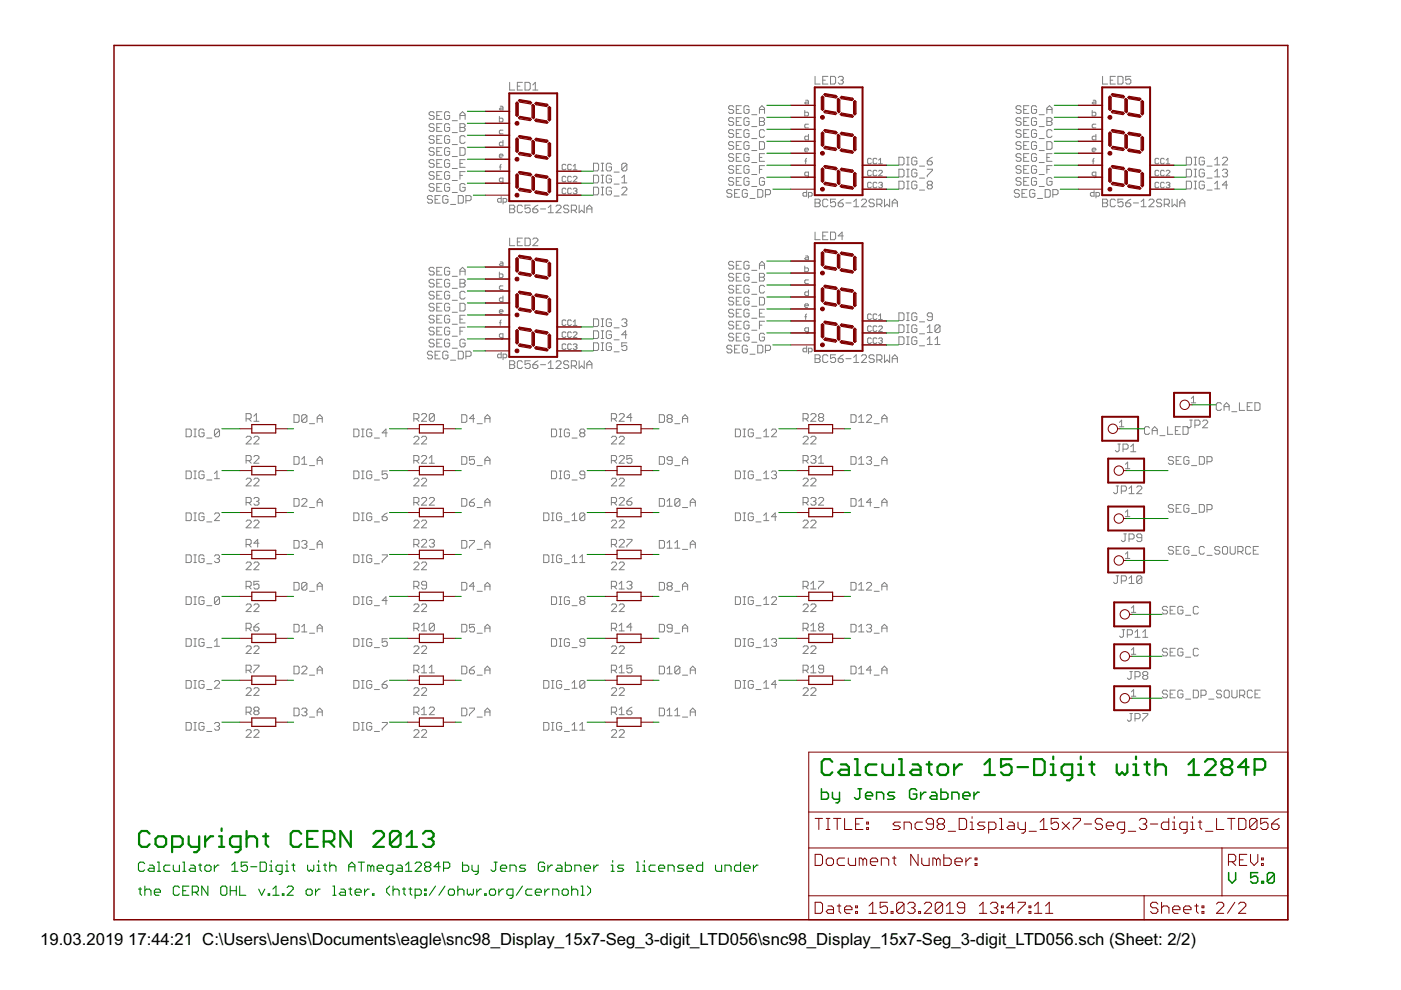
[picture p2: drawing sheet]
<svg xmlns="http://www.w3.org/2000/svg" width="297mm" height="210mm" viewBox="0 0 297 210" stroke-linecap="round" stroke-linejoin="round" font-family="sans-serif">
<defs><g id="words">
<g font-size="4">
<text x="8.5" y="200.4">19.03.2019</text>
<text x="27.2" y="200.4">17:44:21 C:\Users\Jens\Documents\eagle\snc98_Display_15x7-Seg_3-digit_LTD056\snc98_Display_15x7-Seg_3-digit_LTD056.sch (Sheet: 2/2)</text>
</g>
</g></defs>
<g fill="none" stroke="#808080" stroke-width=".21">
<path d="M108.1 17.5v1.6h1M109.7 18.3h.5M110.8 17.5h-1.1v1.6h1.1M111.3 17.5h.8l.3 .2v1.1l-.3 .3h-.8zM113 19.1h1M113 18l.5-.5v1.6M172.8 16.2v1.6h1.1M174.4 17h.6M175.5 16.2h-1.1v1.6h1.1M176.1 16.2h.8l.3 .3v1l-.3 .3h-.8zM177.7 16.5l.3-.3h.5l.3 .3v.2l-.3 .3M178.3 17h.2"/>
<path d="M178.5 17l.3 .3v.2l-.3 .3h-.5l-.3-.3M233.8 16.2v1.6h1M235.4 17h.5M236.5 16.2h-1.1v1.6h1.1M237 16.2h.8l.3 .3v1l-.3 .3h-.8zM239.8 16.2h-1.1v.8l.5-.3h.3l.3 .3v.5l-.3 .3h-.6l-.2-.3M92.1 39.2l-.3-.3h-.6l-.2 .3v.3l.2 .2h.6l.3 .3v.3l-.3 .3h-.6l-.2-.3M92.1 34.1l-.3-.3h-.6l-.2 .3v.3l.2 .2h.6l.3 .3v.3l-.3 .3h-.6l-.2-.3M92.1 24l-.3-.3h-.6l-.2 .3v.2l.2 .3h.6l.3 .3v.2l-.3 .3h-.6l-.2-.3M92.1 26.5l-.3-.3h-.6l-.2 .3v.3l.2 .2h.6l.3 .3v.3l-.3 .3h-.6l-.2-.3M92.1 29l-.3-.2h-.6l-.2 .2v.3l.2 .3h.6l.3 .2v.3l-.3 .3h-.6l-.2-.3M92.1 31.6l-.3-.3h-.6l-.2 .3v.2l.2 .3h.6l.3 .3v.3l-.3 .2h-.6l-.2-.2"/>
<path d="M92.1 36.7l-.3-.3h-.6l-.2 .3v.2l.2 .3h.6l.3 .3v.2l-.3 .3h-.6l-.2-.3M92.6 34.6h.6M92.6 39.7h.6M92.6 37.2h.6M92.6 32.1h.6M92.6 29.6h.6M92.6 27h.6M92.6 24.5h.6M93.7 38.9h-1.1v1.7h1.1M93.7 33.8h-1.1v1.7h1.1M93.7 23.7h-1.1v1.6h1.1M93.7 26.2h-1.1v1.7h1.1"/>
<path d="M93.7 28.8h-1.1v1.6h1.1M93.7 31.3h-1.1v1.6h1.1M93.7 36.4h-1.1v1.6h1.1M95.3 39.2l-.2-.3h-.6l-.2 .3v1.1l.2 .3h.6l.2-.3v-.6h-.5M95.3 34.1l-.2-.3h-.6l-.2 .3v1.1l.2 .3h.6l.2-.3v-.6h-.5M95.3 24l-.2-.3h-.6l-.2 .3v1l.2 .3h.6l.2-.3v-.5h-.5M95.3 26.5l-.2-.3h-.6l-.2 .3v1.1l.2 .3h.6l.2-.3v-.6h-.5M95.3 29l-.2-.2h-.6l-.2 .2v1.1l.2 .3h.6l.2-.3v-.5h-.5M95.3 31.6l-.2-.3h-.6l-.2 .3v1.1l.2 .2h.6l.2-.2v-.6h-.5M95.3 36.7l-.2-.3h-.6l-.2 .3v1l.2 .3h.6l.2-.3v-.5h-.5M95.9 35.7h1.1M95.9 38.3h1.1"/>
<path d="M95.9 33.2h1.1M95.9 30.6h1.1M95.9 28.1h1.1M95.9 25.6h1.1M97.5 31.3h.8l.3 .3v1.1l-.3 .2h-.8zM97.5 34.6h.6M97.5 25.3v-1.1l.6-.5 .5 .5v1.1M97.5 26.2h.8l.3 .3v.3l-.3 .2 .3 .3v.3l-.3 .3h-.8zM97.5 37.2h.6M97.5 27h.8M97.5 24.5h1.1M98.6 39.2l-.3-.3h-.5l-.3 .3v1.1l.3 .3h.5l.3-.3v-.6h-.5"/>
<path d="M98.6 33.8h-1.1v1.7h1.1M98.6 29l-.3-.2h-.5l-.3 .2v1.1l.3 .3h.5l.3-.3M98.6 36.4h-1.1v1.6M105.9 24.7v1.1h.5l.2-.1v-.4l-.2-.2h-.5M105.9 33.1h.7l-.2-.4h-.3l-.2 .2v.4l.2 .2h.3M105.9 35.4h.4M106.1 22.5h.3l.2 .2v.6h-.5l-.2-.2 .2-.2h.5M106.3 34.8l-.2 .2v1M106.6 38.5h-.5l-.2-.1v-.4l.2-.2h.5v.9l-.3 .2M106.6 29.8v1.1h-.5l-.2-.2v-.4l.2-.2h.5M106.6 27.6h-.5l-.2 .2v.4l.2 .2h.5M120 35l-.2-.2h-.4l-.2 .2v.8l.2 .2h.4l.2-.2"/>
<path d="M120 37.6l-.2-.2h-.4l-.2 .2v.8l.2 .1h.4l.2-.1M121.1 35l-.2-.2h-.3l-.2 .2v.8l.2 .2h.3l.2-.2M121.1 37.6l-.2-.2h-.3l-.2 .2v.8l.2 .1h.3l.2-.1M121.5 37.6l.2-.2h.4l.2 .2v.2l-.8 .7h.8M121.5 36h.8M121.5 35.2l.4-.4v1.2M125.8 34.6h.8l.3 .3v1.1l-.3 .2h-.8zM125.8 37.1h.8l.3 .3v1.1l-.3 .3h-.8zM125.8 39.7h.8l.3 .2v1.1l-.3 .3h-.8zM127.5 36.2h.5M127.5 34.6h.5M127.5 38.8h.5"/>
<path d="M127.5 37.1h.5M127.5 39.7h.5M127.7 34.6v1.6M127.7 37.1v1.7M127.7 39.7v1.6M129.6 34.9l-.2-.3h-.6l-.3 .3v1.1l.3 .2h.6l.2-.2v-.6h-.5M129.6 37.4l-.2-.3h-.6l-.3 .3v1.1l.3 .3h.6l.2-.3v-.5h-.5M129.6 39.9l-.2-.2h-.6l-.3 .2v1.1l.3 .3h.6l.2-.3v-.5h-.5M130.2 36.5h1.1M130.2 39h1.1M131.8 37.7l.6-.6v1.7M131.8 39.9l.3-.2h.6l.2 .2v.3l-1.1 1.1h1.1"/>
<path d="M131.8 38.8h1.1M132.9 34.9l-.2-.3h-.6l-.3 .3v1.1M132.9 34.9v1.1l-.2 .2h-.6l-.3-.2M132.9 34.9l-1.1 1.1M155.6 25.2l-.3-.2h-.6l-.2 .2v.3l.2 .3h.6l.3 .2v.3l-.3 .3h-.6l-.2-.3M155.6 27.8l-.3-.3h-.6l-.2 .3v.2l.2 .3h.6l.3 .3v.3l-.3 .2h-.6l-.2-.2M155.6 37.9l-.3-.2h-.6l-.2 .2v.3l.2 .3h.6l.3 .2v.3l-.3 .3h-.6l-.2-.3M155.6 32.9l-.3-.3h-.6l-.2 .3v.2l.2 .3h.6l.3 .3v.2l-.3 .3h-.6l-.2-.3M155.6 22.7l-.3-.3h-.6l-.2 .3v.2l.2 .3h.6l.3 .3v.3l-.3 .2h-.6l-.2-.2M155.6 30.3l-.3-.3h-.6l-.2 .3v.3l.2 .2h.6l.3 .3v.3l-.3 .3h-.6l-.2-.3M155.6 35.4l-.3-.3h-.6l-.2 .3v.2l.2 .3h.6l.3 .3v.3l-.3 .2h-.6l-.2-.2M156.1 33.4h.5"/>
<path d="M156.1 38.5h.5M156.1 35.9h.5M156.1 30.8h.5M156.1 28.3h.5M156.1 25.8h.5M156.1 23.2h.5M157.2 37.7h-1.1v1.6h1.1M157.2 32.6h-1.1v1.6h1.1M157.2 22.4h-1.1v1.6h1.1M157.2 25h-1.1v1.6h1.1M157.2 27.5h-1.1v1.6h1.1M157.2 30h-1.1v1.7h1.1"/>
<path d="M157.2 35.1h-1.1v1.6h1.1M158.8 37.9l-.2-.2h-.6l-.3 .2v1.1l.3 .3h.6l.2-.3v-.5h-.5M158.8 32.9l-.2-.3h-.6l-.3 .3v1l.3 .3h.6l.2-.3v-.5h-.5M158.8 22.7l-.2-.3h-.6l-.3 .3v1.1l.3 .2h.6l.2-.2v-.6h-.5M158.8 25.2l-.2-.2h-.6l-.3 .2v1.1l.3 .3h.6l.2-.3v-.5h-.5M158.8 27.8l-.2-.3h-.6l-.3 .3v1.1l.3 .2h.6l.2-.2v-.6h-.5M158.8 30.3l-.2-.3h-.6l-.3 .3v1.1l.3 .3h.6l.2-.3v-.6h-.5M158.8 35.4l-.2-.3h-.6l-.3 .3v1.1l.3 .2h.6l.2-.2v-.6h-.5M159.4 34.5h1.1M159.4 39.5h1.1M159.4 37h1.1M159.4 31.9h1.1"/>
<path d="M159.4 29.4h1.1M159.4 26.8h1.1M159.4 24.3h1.1M161 25h.8l.3 .2v.3l-.3 .3 .3 .2v.3l-.3 .3h-.8zM161 33.4h.5M161 24v-1.1l.5-.5 .6 .5v1.1M161 30h.8l.3 .3v1.1l-.3 .3h-.8zM161 35.9h.5M161 25.8h.8M161 23.2h1.1M162.1 27.8l-.3-.3h-.5l-.3 .3v1.1l.3 .2h.5l.3-.2M162.1 37.9l-.3-.2h-.5l-.3 .2v1.1l.3 .3h.5l.3-.3v-.5h-.6"/>
<path d="M162.1 32.6h-1.1v1.6h1.1M162.1 35.1h-1.1v1.6M170.6 23.4v1.2h.6l.2-.2v-.4l-.2-.2h-.6M170.6 31.8h.8l-.2-.4h-.4l-.2 .2v.4l.2 .2h.4M170.6 34.1h.4M170.8 21.3h.4l.2 .1v.6h-.6l-.2-.2 .2-.1h.6M171 33.6l-.2 .2v.9M171.4 37.3h-.6l-.2-.2v-.4l.2-.2h.6v1l-.4 .2M171.4 28.5v1.2h-.6l-.2-.2v-.4l.2-.2h.6M171.4 26.3h-.6l-.2 .2v.4l.2 .2h.6M184.7 38.8l-.2-.1h-.4l-.1 .1v.8l.1 .2h.4l.2-.2M184.7 33.8l-.2-.2h-.4l-.1 .2v.7l.1 .2h.4l.2-.2"/>
<path d="M184.7 36.3l-.2-.2h-.4l-.1 .2v.8l.1 .2h.4l.2-.2M185.9 38.8l-.2-.1h-.4l-.2 .1v.8l.2 .2h.4l.2-.2M185.9 33.8l-.2-.2h-.4l-.2 .2v.7l.2 .2h.4l.2-.2M185.9 36.3l-.2-.2h-.4l-.2 .2v.8l.2 .2h.4l.2-.2M186.3 38.8l.2-.1h.4l.2 .1-.2 .4M186.3 36.3l.2-.2h.4l.2 .2v.2l-.8 .8h.8M186.3 34.7h.8M186.3 34l.4-.4v1.1M186.7 39.2h.2M186.9 39.2l.2 .2-.2 .4h-.4l-.2-.2M190.6 33.3h.8l.3 .3v1.1l-.3 .3h-.8zM190.6 35.9h.8l.3 .3v1l-.3 .3h-.8z"/>
<path d="M190.6 38.4h.8l.3 .3v1.1l-.3 .2h-.8zM192.2 37.5h.6M192.2 35.9h.6M192.2 38.4h.6M192.2 35h.6M192.2 33.3h.6M192.5 33.3v1.7M192.5 35.9v1.6M192.5 38.4v1.6M194.4 38.7l-.3-.3h-.5l-.3 .3v1.1l.3 .2h.5l.3-.2v-.6h-.6M194.4 33.6l-.3-.3h-.5l-.3 .3v1.1l.3 .3h.5l.3-.3v-.6h-.6M194.4 36.2l-.3-.3h-.5l-.3 .3v1l.3 .3h.5l.3-.3v-.5h-.6"/>
<path d="M194.9 37.8h1.1M194.9 35.2h1.1M196.6 34.1h.8l.3 .3v.3l-.3 .3h-.6l-.2-.3zM196.6 35.9h1.1v.3l-1.1 1v.3M196.8 39.2h.6M196.8 39.2l-.2-.3v-.2l.2-.3h.6l.3 .3v.2l-.3 .3M196.8 39.2l-.2 .3v.3l.2 .2h.6l.3-.2v-.3l-.3-.3M197.7 33.3l-.6 .3-.5 .5M216.5 32.9l-.3-.3h-.5l-.3 .3v.2l.3 .3h.5l.3 .3v.2l-.3 .3h-.5l-.3-.3M216.5 37.9l-.3-.2h-.5l-.3 .2v.3l.3 .3h.5l.3 .2v.3l-.3 .3h-.5l-.3-.3M216.5 22.7l-.3-.3h-.5l-.3 .3v.2l.3 .3h.5l.3 .3v.3l-.3 .2h-.5l-.3-.2M216.5 25.2l-.3-.2h-.5l-.3 .2v.3l.3 .3h.5l.3 .2v.3l-.3 .3h-.5l-.3-.3"/>
<path d="M216.5 27.8l-.3-.3h-.5l-.3 .3v.2l.3 .3h.5l.3 .3v.3l-.3 .2h-.5l-.3-.2M216.5 30.3l-.3-.3h-.5l-.3 .3v.3l.3 .2h.5l.3 .3v.3l-.3 .3h-.5l-.3-.3M216.5 35.4l-.3-.3h-.5l-.3 .3v.2l.3 .3h.5l.3 .3v.3l-.3 .2h-.5l-.3-.2M217 33.4h.6M217 38.5h.6M217 35.9h.6M217 30.8h.6M217 28.3h.6M217 25.8h.6M217 23.2h.6M218.1 37.7h-1.1v1.6h1.1M218.1 32.6h-1.1v1.6h1.1"/>
<path d="M218.1 22.4h-1.1v1.6h1.1M218.1 25h-1.1v1.6h1.1M218.1 27.5h-1.1v1.6h1.1M218.1 30h-1.1v1.7h1.1M218.1 35.1h-1.1v1.6h1.1M219.8 32.9l-.3-.3h-.6l-.2 .3v1l.2 .3h.6l.3-.3v-.5h-.6M219.8 37.9l-.3-.2h-.6l-.2 .2v1.1l.2 .3h.6l.3-.3v-.5h-.6M219.8 27.8l-.3-.3h-.6l-.2 .3v1.1l.2 .2h.6l.3-.2v-.6h-.6M219.8 22.7l-.3-.3h-.6l-.2 .3v1.1l.2 .2h.6l.3-.2v-.6h-.6M219.8 25.2l-.3-.2h-.6l-.2 .2v1.1l.2 .3h.6l.3-.3v-.5h-.6M219.8 30.3l-.3-.3h-.6l-.2 .3v1.1l.2 .3h.6l.3-.3v-.6h-.6M219.8 35.4l-.3-.3h-.6l-.2 .3v1.1l.2 .2h.6l.3-.2v-.6h-.6"/>
<path d="M220.3 34.5h1.1M220.3 39.5h1.1M220.3 37h1.1M220.3 31.9h1.1M220.3 29.4h1.1M220.3 26.8h1.1M220.3 24.3h1.1M222 33.4h.5M222 24v-1.1l.5-.5 .6 .5v1.1M222 25h.8l.3 .2v.3l-.3 .3 .3 .2v.3l-.3 .3h-.8zM222 30h.8l.3 .3v1.1l-.3 .3h-.8zM222 35.9h.5"/>
<path d="M222 25.8h.8M222 23.2h1.1M223.1 37.9l-.3-.2h-.6l-.2 .2v1.1l.2 .3h.6l.3-.3v-.5h-.6M223.1 27.8l-.3-.3h-.6l-.2 .3v1.1l.2 .2h.6l.3-.2M223.1 32.6h-1.1v1.6h1.1M223.1 35.1h-1.1v1.6M231.6 23.4v1.2h.6l.1-.2v-.4l-.1-.2h-.6M231.6 31.8h.7l-.1-.4h-.4l-.2 .2v.4l.2 .2h.4M231.6 34.1h.4M231.8 21.3h.4l.1 .1v.6h-.5l-.2-.2 .2-.1h.5M232 33.6l-.2 .2v.9M232.3 37.3h-.5l-.2-.2v-.4l.2-.2h.5v1l-.3 .2"/>
<path d="M232.3 26.3h-.5l-.2 .2v.4l.2 .2h.5M232.3 28.5v1.2h-.5l-.2-.2v-.4l.2-.2h.5M245.7 33.8l-.2-.2h-.4l-.2 .2v.7l.2 .2h.4l.2-.2M245.7 38.8l-.2-.1h-.4l-.2 .1v.8l.2 .2h.4l.2-.2M245.7 36.3l-.2-.2h-.4l-.2 .2v.8l.2 .2h.4l.2-.2M246.8 36.3l-.1-.2h-.4l-.2 .2v.8l.2 .2h.4l.1-.2M246.8 38.8l-.1-.1h-.4l-.2 .1v.8l.2 .2h.4l.1-.2M246.8 33.8l-.1-.2h-.4l-.2 .2v.7l.2 .2h.4l.1-.2M247.2 38.8l.2-.1h.4l.2 .1-.2 .4M247.2 36.3l.2-.2h.4l.2 .2v.2l-.8 .8h.8M247.2 34.7h.8M247.2 34l.4-.4v1.1"/>
<path d="M247.6 39.2h.2M247.8 39.2l.2 .2-.2 .4h-.4l-.2-.2M251.5 35.9h.8l.3 .3v1l-.3 .3h-.8zM251.5 38.4h.8l.3 .3v1.1l-.3 .2h-.8zM251.5 33.3h.8l.3 .3v1.1l-.3 .3h-.8zM253.2 37.5h.5M253.2 35.9h.5M253.2 38.4h.5M253.2 35h.5M253.2 33.3h.5M253.4 33.3v1.7M253.4 35.9v1.6"/>
<path d="M253.4 38.4v1.6M255.4 38.7l-.3-.3h-.6l-.2 .3v1.1l.2 .2h.6l.3-.2v-.6h-.6M255.4 33.6l-.3-.3h-.6l-.2 .3v1.1l.2 .3h.6l.3-.3v-.6h-.6M255.4 36.2l-.3-.3h-.6l-.2 .3v1l.2 .3h.6l.3-.3v-.5h-.6M255.9 37.8h1.1M255.9 35.2h1.1M257.5 37.5h1.1M257.5 35h1.1M257.5 33.9l.6-.6v1.7M257.5 36.4l.6-.5v1.6M257.5 38.9l.6-.5v1.6M259.2 36.2l.2-.3h.6l.3 .3v.2l-.3 .3"/>
<path d="M259.2 33.6l.2-.3h.6l.3 .3v.3l-1.1 1.1h1.1M259.7 36.7h.3M260 36.7l.3 .3v.2l-.3 .3h-.6l-.2-.3M260.3 39.2h-1.1l.8-.8v1.6M91.7 41.7l-.3-.2h-.5l-.3 .2v.3l.3 .3h.5l.3 .2v.3l-.3 .3h-.5l-.3-.3M92.1 57l-.3-.3h-.6l-.2 .3v.2l.2 .3h.6l.3 .3v.3l-.3 .2h-.6l-.2-.2M92.1 59.5l-.3-.3h-.6l-.2 .3v.3l.2 .2h.6l.3 .3v.3l-.3 .3h-.6l-.2-.3M92.2 42.3h.6M92.6 57.5h.6M93.3 41.5h-1.1v1.6h1.1M93.7 56.7h-1.1v1.6h1.1M93.7 59.2h-1.1v1.7h1.1"/>
<path d="M95 41.7l-.3-.2h-.6l-.2 .2v1.1l.2 .3h.6l.3-.3v-.5h-.6M95.3 57l-.2-.3h-.6l-.2 .3v1.1l.2 .2h.6l.2-.2v-.6h-.5M95.3 59.5l-.2-.3h-.6l-.2 .3v1.1l.2 .3h.6l.2-.3v-.6h-.5M95.5 43.3h1.1M95.9 40.8h1.1M95.9 58.6h1.1M97.2 41.5h.8l.2 .2v1.1l-.2 .3h-.8zM97.5 58.3v-1.1l.6-.5 .5 .5v1.1M97.5 59.2h.8l.3 .3v.3l-.3 .2 .3 .3v.3l-.3 .3h-.8zM97.5 57.5h1.1M98.8 42.5h.8l.3-.2v-.6l-.3-.2h-.8v1.6M105.9 57.7v1.2h.5l.2-.2v-.4l-.2-.2h-.5"/>
<path d="M106.1 55.5h.3l.2 .2v.6h-.5l-.2-.2 .2-.2h.5M106.3 41.7v1.2h-.6l-.2-.2v-.4l.2-.2h.6M106.7 42.9h.5l.2-.2v-.4l-.2-.2h-.5v1.1M108.1 43.5h.8l.2 .3v.2l-.2 .3 .2 .3v.3l-.2 .2h-.8zM108.1 50.5v1.6h1M108.1 44.3h.8M109.7 51.3h.5M110.8 43.8l-.3-.3h-.5l-.3 .3v1.1l.3 .2h.5l.3-.2M110.8 50.5h-1.1v1.6h1.1M111.3 50.5h.8l.3 .2v1.1l-.3 .3h-.8zM112.4 43.5h-1.1v.8l.6-.3h.2l.3 .3v.6l-.3 .2h-.5l-.3-.2M113 44.3h.8l.2 .3v.3l-.2 .2h-.6l-.2-.2z"/>
<path d="M113 50.7l.2-.2h.6l.2 .2v.3l-1 1.1h1M114 43.5l-.5 .3-.5 .5M114.6 44.3h1.1M116.2 45.1h1.1M116.2 44l.6-.5v1.6M117.9 43.8l.2-.3h.6l.3 .3v.2l-1.1 1.1h1.1M120 40.1l-.2-.2h-.4l-.2 .2v.8l.2 .2h.4l.2-.2M120.6 43.8l-.3-.3h-.5l-.3 .3v.2l.3 .3h.5l.3 .3v.3l-.3 .2h-.5l-.3-.2M121.1 44.6h.9l.2-.3v-.5l-.2-.3h-.9v1.6M121.1 40.1l-.2-.2h-.3l-.2 .2v.8l.2 .2h.3l.2-.2M121.5 40.1l.2-.2h.4l.2 .2-.2 .4M121.7 44.6l.5 .5"/>
<path d="M121.9 40.5h.2M122.1 40.5l.2 .2-.2 .4h-.4l-.2-.2M122.8 43.5v1.6l.5-.5 .6 .5v-1.6M124.4 44.3h1.1M124.4 45.1v-1.1l.6-.5 .5 .5v1.1M127.5 41.3h.5M130.2 41.6h1.1M155.2 40.4l-.3-.2h-.5l-.3 .2v.3l.3 .3h.5l.3 .3v.3l-.3 .2h-.5l-.3-.2M155.6 55.7l-.3-.3h-.6l-.2 .3v.3l.2 .2h.6l.3 .3v.3l-.3 .2h-.6l-.2-.2M155.6 58.2l-.3-.2h-.6l-.2 .2v.3l.2 .3h.6l.3 .3v.2l-.3 .3h-.6l-.2-.3M155.7 41h.6M156.1 58.8h.5"/>
<path d="M156.1 56.2h.5M156.8 40.2h-1.1v1.6h1.1M157.2 55.4h-1.1v1.6h1.1M157.2 58h-1.1v1.6h1.1M158.5 40.4l-.3-.2h-.6l-.2 .2v1.2l.2 .2h.6l.3-.2v-.6h-.6M158.8 55.7l-.2-.3h-.6l-.3 .3v1.1l.3 .2h.6l.2-.2v-.6h-.5M158.8 58.2l-.2-.2h-.6l-.3 .2v1.1l.3 .3h.6l.2-.3v-.5h-.5M159 42.1h1.1M159.4 59.9h1.1M159.4 57.3h1.1M160.7 40.2h.8l.2 .2v1.2l-.2 .2h-.8zM161 58h.8l.3 .2v.3l-.3 .3 .3 .3v.2l-.3 .3h-.8z"/>
<path d="M161 57v-1l.5-.6 .6 .6v1M161 58.8h.8M161 56.2h1.1M162.3 41.3h.8l.3-.3v-.6l-.3-.2h-.8v1.6M170.6 56.4v1.2h.6l.2-.2v-.4l-.2-.2h-.6M170.8 54.3h.4l.2 .2v.6h-.6l-.2-.3 .2-.1h.6M171 40.4v1.2h-.6l-.2-.2v-.4l.2-.2h.6M171.4 41.6h.6l.2-.2v-.4l-.2-.2h-.6v1.2M171.4 59.4h-.6l-.2 .1v.4l.2 .2h.6M172.8 42.2h.8l.3 .3v.3l-.3 .2 .3 .3v.3l-.3 .2h-.8zM172.8 49.2v1.6h1.1M172.8 43h.8"/>
<path d="M174.4 50h.6M175.5 42.5l-.2-.3h-.6l-.3 .3v1.1l.3 .2h.6l.2-.2M175.5 49.2h-1.1v1.6h1.1M176.1 49.2h.8l.3 .3v1.1l-.3 .2h-.8zM177.2 42.2h-1.1v.8l.5-.2h.3l.3 .2v.6l-.3 .2h-.5l-.3-.2M177.7 43h.8l.3 .3v.3l-.3 .2h-.5l-.3-.2zM178.8 42.2l-.5 .3-.6 .5M178.8 50h-1.1l.8-.8v1.6M179.3 43h1.1M181 43.8h1.1M181 42.8l.5-.6v1.6M182.6 42.5l.3-.3h.6l.2 .3v.3l-1.1 1h1.1"/>
<path d="M185.4 42.5l-.3-.3h-.6l-.2 .3v.3l.2 .2h.6l.3 .3v.3l-.3 .2h-.6l-.2-.2M185.9 43.3h.8l.3-.3v-.5l-.3-.3h-.8v1.6M186.4 43.3l.6 .5M187.5 42.2v1.6l.6-.5 .5 .5v-1.6M189.2 43h1.1M189.2 43.8v-1l.5-.6 .6 .6v1M192.2 40h.6M194.9 40.3h1.1M216.1 40.4l-.2-.2h-.6l-.2 .2v.3l.2 .3h.6l.2 .3v.3l-.2 .2h-.6l-.2-.2M216.7 41h.5M217.8 40.2h-1.1v1.6h1.1M219.4 40.4l-.3-.2h-.5l-.3 .2v1.2l.3 .2h.5l.3-.2v-.6h-.5"/>
<path d="M220 42.1h1M221.6 40.2h.8l.3 .2v1.2l-.3 .2h-.8zM223.2 41.3h.8l.3-.3v-.6l-.3-.2h-.8v1.6M232 40.4v1.2h-.6l-.2-.2v-.4l.2-.2h.6M232.4 41.6h.5l.2-.2v-.4l-.2-.2h-.5v1.2M233.8 42.2h.8l.2 .3v.3l-.2 .2 .2 .3v.3l-.2 .2h-.8zM233.8 43h.8M236.5 42.5l-.3-.3h-.5l-.3 .3v1.1l.3 .2h.5l.3-.2M238.1 42.2h-1.1v.8l.6-.2h.2l.3 .2v.6l-.3 .2h-.5l-.3-.2M238.7 43h.8l.3 .3v.3l-.3 .2h-.6l-.2-.2zM239.8 42.2l-.6 .3-.5 .5M240.3 43h1.1"/>
<path d="M241.9 43.8h1.1M241.9 42.8l.6-.6v1.6M243.6 42.5l.2-.3h.6l.3 .3v.3l-1.1 1h1.1M246.3 42.5l-.3-.3h-.5l-.3 .3v.3l.3 .2h.5l.3 .3v.3l-.3 .2h-.5l-.3-.2M246.8 43.3h.9l.2-.3v-.5l-.2-.3h-.9v1.6M247.4 43.3l.5 .5M248.5 42.2v1.6l.5-.5 .6 .5v-1.6M250.1 43h1.1M250.1 43.8v-1l.6-.6 .5 .6v1M253.2 40h.5M255.9 40.3h1.1M257.5 40h1.1"/>
<path d="M91.7 74.7l-.3-.2h-.5l-.3 .2v.3l.3 .3h.5l.3 .2v.3l-.3 .3h-.5l-.3-.3M92.1 72.2l-.3-.3h-.6l-.2 .3v.3l.2 .2h.6l.3 .3v.3l-.3 .3h-.6l-.2-.3M92.1 62l-.3-.2h-.6l-.2 .2v.3l.2 .3h.6l.3 .3v.2l-.3 .3h-.6l-.2-.3M92.1 64.6l-.3-.3h-.6l-.2 .3v.3l.2 .2h.6l.3 .3v.3l-.3 .2h-.6l-.2-.2M92.1 67.1l-.3-.3h-.6l-.2 .3v.3l.2 .3h.6l.3 .2v.3l-.3 .3h-.6l-.2-.3M92.1 69.7l-.3-.3h-.6l-.2 .3v.2l.2 .3h.6l.3 .3v.2l-.3 .3h-.6l-.2-.3M92.2 75.3h.6M92.6 67.7h.6M92.6 72.7h.6M92.6 70.2h.6M92.6 65.1h.6M92.6 62.6h.6"/>
<path d="M92.6 60h.6M93.3 74.5h-1.1v1.6h1.1M93.7 71.9h-1.1v1.7h1.1M93.7 61.8h-1.1v1.6h1.1M93.7 64.3h-1.1v1.6h1.1M93.7 66.8h-1.1v1.7h1.1M93.7 69.4h-1.1v1.6h1.1M95 74.7l-.3-.2h-.6l-.2 .2v1.1l.2 .3h.6l.3-.3v-.5h-.6M95.3 72.2l-.2-.3h-.6l-.2 .3v1.1l.2 .3h.6l.2-.3v-.6h-.5M95.3 69.7l-.2-.3h-.6l-.2 .3v1l.2 .3h.6l.2-.3v-.5h-.5M95.3 62l-.2-.2h-.6l-.2 .2v1.1l.2 .3h.6l.2-.3v-.5h-.5M95.3 64.6l-.2-.3h-.6l-.2 .3v1.1l.2 .2h.6l.2-.2v-.6h-.5"/>
<path d="M95.3 67.1l-.2-.3h-.6l-.2 .3v1.1l.2 .3h.6l.2-.3v-.5h-.5M95.5 76.4h1.1M95.9 73.8h1.1M95.9 68.7h1.1M95.9 71.3h1.1M95.9 66.2h1.1M95.9 63.7h1.1M95.9 61.1h1.1M97.2 74.5h.8l.2 .2v1.1l-.2 .3h-.8zM97.5 64.3h.8l.3 .3v1.1l-.3 .2h-.8zM97.5 67.7h.6M97.5 70.2h.6"/>
<path d="M97.5 60h.8M98.6 72.2l-.3-.3h-.5l-.3 .3v1.1l.3 .3h.5l.3-.3v-.6h-.5M98.6 62l-.3-.2h-.5l-.3 .2v1.1l.3 .3h.5l.3-.3M98.6 66.8h-1.1v1.7h1.1M98.6 69.4h-1.1v1.6M98.8 75.5h.8l.3-.2v-.6l-.3-.2h-.8v1.6M105.9 66.1h.7l-.2-.4h-.3l-.2 .2v.4l.2 .2h.3M105.9 68.4h.4M106.3 67.8l-.2 .2v1M106.3 74.7v1.2h-.6l-.2-.2v-.4l.2-.2h.6M106.6 62.8v1.1h-.5l-.2-.2v-.3l.2-.2h.5M106.6 71.5h-.5l-.2-.1v-.4l.2-.2h.5v1l-.3 .1"/>
<path d="M106.6 60.6h-.5l-.2 .2v.4l.2 .2h.5M106.7 75.9h.5l.2-.2v-.4l-.2-.2h-.5v1.2M108.1 76.5h.8l.2 .3v.2l-.2 .3 .2 .3v.3l-.2 .2h-.8zM108.1 77.3h.8M110.8 76.8l-.3-.3h-.5l-.3 .3v1.1l.3 .2h.5l.3-.2M112.4 76.5h-1.1v.8l.6-.3h.2l.3 .3v.6l-.3 .2h-.5l-.3-.2M113 77.3h.8l.2 .3v.3l-.2 .2h-.6l-.2-.2zM114 76.5l-.5 .3-.5 .5M114.6 77.3h1.1M116.2 77l.6-.5v1.6M116.2 78.1h1.1M117.9 76.8l.2-.3h.6l.3 .3v.2l-1.1 1.1h1.1"/>
<path d="M120 68l-.2-.2h-.4l-.2 .2v.8l.2 .2h.4l.2-.2M120 70.6l-.2-.2h-.4l-.2 .2v.8l.2 .1h.4l.2-.1M120 73.1l-.2-.2h-.4l-.2 .2v.8l.2 .2h.4l.2-.2M120.6 76.8l-.3-.3h-.5l-.3 .3v.2l.3 .3h.5l.3 .3v.3l-.3 .2h-.5l-.3-.2M121.1 77.6h.9l.2-.3v-.5l-.2-.3h-.9v1.6M121.1 68l-.2-.2h-.3l-.2 .2v.8l.2 .2h.3l.2-.2M121.1 70.6l-.2-.2h-.3l-.2 .2v.8l.2 .1h.3l.2-.1M121.1 73.1l-.2-.2h-.3l-.2 .2v.8l.2 .2h.3l.2-.2M121.5 70.6l.2-.2h.4l.2 .2v.2l-.8 .7h.8M121.5 73.1l.2-.2h.4l.2 .2-.2 .4M121.5 68.2l.4-.4v1.2M121.5 69h.8"/>
<path d="M121.7 77.6l.5 .5M121.9 73.5h.2M122.1 73.5l.2 .2-.2 .4h-.4l-.2-.2M122.8 76.5v1.6l.5-.5 .6 .5v-1.6M124.4 78.1v-1.1l.6-.5 .5 .5v1.1M124.4 77.3h1.1M125.8 70.1h.8l.3 .3v1.1l-.3 .3h-.8zM125.8 72.7h.8l.3 .3v1l-.3 .3h-.8zM125.8 67.6h.8l.3 .3v1.1l-.3 .2h-.8zM127.5 74.3h.5M127.5 71.8h.5M127.5 70.1h.5"/>
<path d="M127.5 72.7h.5M127.5 69.2h.5M127.5 67.6h.5M127.7 67.6v1.6M127.7 70.1v1.7M127.7 72.7v1.6M129.6 73l-.2-.3h-.6l-.3 .3v1l.3 .3h.6l.2-.3v-.5h-.5M129.6 67.9l-.2-.3h-.6l-.3 .3v1.1l.3 .2h.6l.2-.2v-.6h-.5M129.6 70.4l-.2-.3h-.6l-.3 .3v1.1l.3 .3h.6l.2-.3v-.5h-.5M130.2 69.5h1.1M130.2 74.6h1.1M130.2 72.1h1.1"/>
<path d="M131.8 67.9l.3-.3h.6l.2 .3v.3l-.2 .2M132.4 68.4h.3M132.7 68.4l.2 .3v.3l-.2 .2h-.6l-.3-.2M132.9 72.7h-1.1v.8l.6-.3h.3l.2 .3v.5l-.2 .3h-.6l-.3-.3M132.9 71h-1.1l.9-.9v1.7M155.2 73.5l-.3-.3h-.5l-.3 .3v.2l.3 .3h.5l.3 .3v.2l-.3 .3h-.5l-.3-.3M155.6 60.8l-.3-.3h-.6l-.2 .3v.2l.2 .3h.6l.3 .3v.2l-.3 .3h-.6l-.2-.3M155.6 70.9l-.3-.2h-.6l-.2 .2v.3l.2 .3h.6l.3 .3v.2l-.3 .3h-.6l-.2-.3M155.6 63.3l-.3-.3h-.6l-.2 .3v.3l.2 .3h.6l.3 .2v.3l-.3 .3h-.6l-.2-.3M155.6 65.8l-.3-.2h-.6l-.2 .2v.3l.2 .3h.6l.3 .3v.2l-.3 .3h-.6l-.2-.3M155.6 68.4l-.3-.3h-.6l-.2 .3v.3l.2 .2h.6l.3 .3v.3l-.3 .2h-.6l-.2-.2M155.7 74h.6"/>
<path d="M156.1 66.4h.5M156.1 71.5h.5M156.1 68.9h.5M156.1 63.9h.5M156.1 61.3h.5M156.8 73.2h-1.1v1.6h1.1M157.2 70.7h-1.1v1.6h1.1M157.2 60.5h-1.1v1.6h1.1M157.2 63h-1.1v1.7h1.1M157.2 65.6h-1.1v1.6h1.1M157.2 68.1h-1.1v1.6h1.1M158.5 73.5l-.3-.3h-.6l-.2 .3v1l.2 .3h.6l.3-.3v-.5h-.6"/>
<path d="M158.8 68.4l-.2-.3h-.6l-.3 .3v1.1l.3 .2h.6l.2-.2v-.6h-.5M158.8 65.8l-.2-.2h-.6l-.3 .2v1.1l.3 .3h.6l.2-.3v-.5h-.5M158.8 70.9l-.2-.2h-.6l-.3 .2v1.1l.3 .3h.6l.2-.3v-.5h-.5M158.8 60.8l-.2-.3h-.6l-.3 .3v1l.3 .3h.6l.2-.3v-.5h-.5M158.8 63.3l-.2-.3h-.6l-.3 .3v1.1l.3 .3h.6l.2-.3v-.5h-.5M159 75.1h1.1M159.4 67.5h1.1M159.4 72.6h1.1M159.4 70h1.1M159.4 64.9h1.1M159.4 62.4h1.1M160.7 73.2h.8l.2 .3v1l-.2 .3h-.8z"/>
<path d="M161 63h.8l.3 .3v1.1l-.3 .3h-.8zM161 66.4h.5M161 68.9h.5M162.1 60.8l-.3-.3h-.5l-.3 .3v1l.3 .3h.5l.3-.3M162.1 70.9l-.3-.2h-.5l-.3 .2v1.1l.3 .3h.5l.3-.3v-.5h-.6M162.1 65.6h-1.1v1.6h1.1M162.1 68.1h-1.1v1.6M162.3 74.3h.8l.3-.3v-.5l-.3-.3h-.8v1.6M170.6 64.8h.8l-.2-.4h-.4l-.2 .2v.4l.2 .2h.4M170.6 67.2h.4M171 66.6l-.2 .2v.9M171 73.4v1.2h-.6l-.2-.2v-.4l.2-.2h.6"/>
<path d="M171.4 61.5v1.2h-.6l-.2-.2v-.4l.2-.2h.6M171.4 70.3h-.6l-.2-.2v-.4l.2-.2h.6v1l-.4 .2M171.4 74.6h.6l.2-.2v-.4l-.2-.2h-.6v1.2M172.8 75.2h.8l.3 .3v.3l-.3 .3 .3 .2v.3l-.3 .3h-.8zM172.8 76.1h.8M175.5 75.5l-.2-.3h-.6l-.3 .3v1.1l.3 .3h.6l.2-.3M177.2 75.2h-1.1v.9l.5-.3h.3l.3 .3v.5l-.3 .3h-.5l-.3-.3M177.7 76.1h.8l.3 .2v.3l-.3 .3h-.5l-.3-.3zM178.8 75.2l-1.1 .9M179.3 76.1h1.1M181 75.8l.5-.6v1.7M181 76.9h1.1"/>
<path d="M182.6 75.5l.3-.3h.6l.2 .3v.3l-1.1 1.1h1.1M184.7 66.8l-.2-.2h-.4l-.1 .2v.7l.1 .2h.4l.2-.2M184.7 69.3l-.2-.2h-.4l-.1 .2v.8l.1 .2h.4l.2-.2M184.7 71.8l-.2-.2h-.4l-.1 .2v.8l.1 .2h.4l.2-.2M185.4 75.5l-.3-.3h-.6l-.2 .3v.3l.2 .3h.6l.3 .2v.3l-.3 .3h-.6l-.2-.3M185.9 76.3h.8l.3-.2v-.6l-.3-.3h-.8v1.7M185.9 71.8l-.2-.2h-.4l-.2 .2v.8l.2 .2h.4l.2-.2M185.9 66.8l-.2-.2h-.4l-.2 .2v.7l.2 .2h.4l.2-.2M185.9 69.3l-.2-.2h-.4l-.2 .2v.8l.2 .2h.4l.2-.2M186.3 69.3l.2-.2h.4l.2 .2v.2l-.8 .8h.8M186.3 71.8l.2-.2h.4l.2 .2-.2 .4M186.3 67l.4-.4v1.1"/>
<path d="M186.3 67.7h.8M186.4 76.3l.6 .6M186.7 72.2h.2M186.9 72.2l.2 .2-.2 .4h-.4l-.2-.2M187.5 75.2v1.7l.6-.6 .5 .6v-1.7M189.2 76.9v-1.1l.5-.6 .6 .6v1.1M189.2 76.1h1.1M190.6 66.3h.8l.3 .3v1.1l-.3 .3h-.8zM190.6 68.9h.8l.3 .3v1l-.3 .3h-.8zM190.6 71.4h.8l.3 .3v1.1l-.3 .2h-.8zM192.2 68h.6M192.2 66.3h.6"/>
<path d="M192.2 70.5h.6M192.2 68.9h.6M192.2 73h.6M192.2 71.4h.6M192.5 66.3v1.7M192.5 68.9v1.6M192.5 71.4v1.6M194.4 69.2l-.3-.3h-.5l-.3 .3v1l.3 .3h.5l.3-.3v-.5h-.6M194.4 71.7l-.3-.3h-.5l-.3 .3v1.1l.3 .2h.5l.3-.2v-.6h-.6M194.4 66.6l-.3-.3h-.5l-.3 .3v1.1l.3 .3h.5l.3-.3v-.5h-.6M194.9 70.8h1.1M194.9 68.2h1.1"/>
<path d="M194.9 73.3h1.1M196.6 70.5h1.1M196.6 69.4l.5-.5v1.6M196.6 72l.5-.6v1.6M196.6 73h1.1M197.7 67.2h-.9l-.2-.3v-.3l.2-.3h.6l.3 .3v1.1l-.3 .3h-.6l-.2-.3M198.2 73h1.1M198.2 72l.6-.6v1.6M199.3 69.2v1l-.3 .3h-.5l-.3-.3M199.3 69.2l-.3-.3h-.5l-.3 .3v1M199.3 69.2l-1.1 1M39.5 91h.8l.3 .2v1.1l-.3 .3h-.8z"/>
<path d="M39.5 99.9h.8l.3 .2v1.1l-.3 .3h-.8zM41.1 92.6h.5M41.1 91h.5M41.1 99.9h.5M41.4 91v1.6M41.4 99.9v1.6M43.3 91.2l-.3-.2h-.5l-.3 .2v1.1l.3 .3h.5l.3-.3v-.5h-.6M43.8 92.9h1.1M46.5 91.2v1.1l-.2 .3h-.6l-.2-.3M46.5 91.2l-.2-.2h-.6l-.2 .2v1.1M46.5 91.2l-1 1.1M52.2 88.8h.8l.3-.3v-.5l-.3-.3h-.8v1.6"/>
<path d="M52.2 92.8l.3-.3h.5l.3 .3v.2l-1.1 1.1h1.1M52.2 97.7h.8l.3-.3v-.5l-.3-.3h-.8v1.6M52.7 88.8l.6 .5M52.7 97.7l.6 .5M53.8 92.8l.3-.3h.5l.3 .3v.2l-1.1 1.1h1.1M53.8 96.9l.3-.3h.5l.3 .3v.2l-1.1 1.1h1.1M53.8 88.2l.6-.5v1.6M53.8 89.3h1.1M62.3 96.8h.9l.2 .3v1.1l-.2 .2h-.9zM62.3 87.9h.9l.2 .3v1.1l-.2 .3h-.9zM64 98.4h1.1M64 97.4l.5-.6v1.6"/>
<path d="M65.1 88.2l-.3-.3h-.6l-.2 .3v1.1M65.1 88.2v1.1l-.3 .3h-.6l-.2-.3M65.1 88.2l-1.1 1.1M65.6 98.7h1.1M65.6 89.8h1.1M67.2 97.6h1.1M67.2 89.6v-1.1l.6-.6 .5 .6v1.1M67.2 98.4v-1l.6-.6 .5 .6v1M67.2 88.8h1.1M75 91h.8l.3 .2v1.1l-.3 .3h-.8zM75 99.9h.8l.3 .2v1.1l-.3 .3h-.8zM76.6 92.6h.6"/>
<path d="M76.6 91h.6M76.6 99.9h.6M76.9 91v1.6M76.9 99.9v1.6M78.8 91.2l-.3-.2h-.5l-.3 .2v1.1l.3 .3h.5l.3-.3v-.5h-.5M79.4 92.9h1.1M82.1 91.8h-1.1l.8-.8v1.6M82.1 99.9h-1.1v.8l.6-.3h.2l.3 .3v.5l-.3 .3h-.5l-.3-.3M87.7 92.8l.3-.3h.5l.3 .3v.2l-1.1 1.1h1.1M87.7 88.8h.8l.3-.3v-.5l-.3-.3h-.8v1.6M87.7 97.7h.8l.3-.3v-.5l-.3-.3h-.8v1.6M88.3 88.8l.5 .5"/>
<path d="M88.3 97.7l.5 .5M89.4 92.8l.2-.3h.6l.2 .3v.2l-1 1.1h1M89.4 88l.2-.3h.6l.2 .3v.2l-1 1.1h1M89.4 96.9l.2-.3h.6l.2 .3v.2l-1 1.1h1M91 97.1l.5-.5v1.6M91 98.2h1.1M92.1 88l-.3-.3h-.5l-.3 .3v1M92.1 88v1l-.3 .3h-.5l-.3-.3M92.1 88l-1.1 1M97.9 96.8h.8l.3 .3v1.1l-.3 .2h-.8zM97.9 87.9h.8l.3 .3v1.1l-.3 .3h-.8zM100.6 96.8h-1.1v.8l.6-.2h.3l.2 .2v.6l-.2 .2h-.6l-.3-.2"/>
<path d="M100.6 88.8h-1.1l.9-.9v1.7M101.2 98.7h1.1M101.2 89.8h1.1M102.8 97.6h1.1M102.8 88.8h1.1M102.8 89.6v-1.1l.5-.6 .6 .6v1.1M102.8 98.4v-1l.5-.6 .6 .6v1M116.9 91h.8l.3 .2v1.1l-.3 .3h-.8zM116.9 99.9h.8l.3 .2v1.1l-.3 .3h-.8zM118.6 92.6h.5M118.6 91h.5M118.6 99.9h.5"/>
<path d="M118.8 91v1.6M118.8 99.9v1.6M120.7 91.2l-.2-.2h-.6l-.2 .2v1.1l.2 .3h.6l.2-.3v-.5h-.5M121.3 92.9h1.1M123.2 91.8l-.3 .3v.2l.3 .3h.5l.3-.3v-.2l-.3-.3M123.2 91.8l-.3-.3v-.3l.3-.2h.5l.3 .2v.3l-.3 .3M123.2 91.8h.5M129.6 88.8h.9l.2-.3v-.5l-.2-.3h-.9v1.6M129.6 92.8l.3-.3h.6l.2 .3v.2l-1.1 1.1h1.1M129.6 97.7h.9l.2-.3v-.5l-.2-.3h-.9v1.6M130.2 88.8l.5 .5M130.2 97.7l.5 .5"/>
<path d="M131.3 88l.3-.3h.5l.3 .3v.2l-1.1 1.1h1.1M131.3 92.8l.3-.3h.5l.3 .3v.2l-1.1 1.1h1.1M131.3 96.9l.3-.3h.5l.3 .3v.2l-1.1 1.1h1.1M134 96.6h-1.1v.8l.6-.3h.2l.3 .3v.5l-.3 .3h-.5l-.3-.3M134 88.5h-1.1l.8-.8v1.6M139.8 87.9h.8l.3 .3v1.1l-.3 .3h-.8zM139.8 96.8h.8l.3 .3v1.1l-.3 .2h-.8zM141.7 88.8l-.3 .2v.3l.3 .3h.5l.3-.3v-.3l-.3-.2M141.7 88.8l-.3-.3v-.3l.3-.3h.5l.3 .3v.3l-.3 .3M141.7 88.8h.5M142.5 97.6h-.8l-.3-.2v-.3l.3-.3h.5l.3 .3v1.1l-.3 .2h-.5l-.3-.2M143.1 98.7h1"/>
<path d="M143.1 89.8h1M144.7 98.4v-1l.5-.6 .6 .6v1M144.7 97.6h1.1M144.7 88.8h1.1M144.7 89.6v-1.1l.5-.6 .6 .6v1.1M155.9 91h.8l.3 .2v1.1l-.3 .3h-.8zM155.9 99.9h.8l.3 .2v1.1l-.3 .3h-.8zM157.5 92.6h.6M157.5 91h.6M157.5 99.9h.6M157.8 91v1.6M157.8 99.9v1.6"/>
<path d="M159.7 91.2l-.3-.2h-.5l-.3 .2v1.1l.3 .3h.5l.3-.3v-.5h-.5M160.3 92.9h1.1M161.9 92.6h1.1M161.9 91.5l.6-.5v1.6M163.6 91.2l.2-.2h.6l.2 .2v.3l-1 1.1h1M170.3 88.8h.8l.2-.3v-.5l-.2-.3h-.8v1.6M170.3 92.8l.2-.3h.6l.2 .3v.2l-1 1.1h1M170.3 97.7h.8l.2-.3v-.5l-.2-.3h-.8v1.6M170.8 88.8l.5 .5M170.8 97.7l.5 .5M171.9 88l.3-.3h.5l.3 .3v.2l-1.1 1.1h1.1M171.9 92.8l.3-.3h.5l.3 .3v.2l-1.1 1.1h1.1"/>
<path d="M171.9 96.9l.3-.3h.5l.3 .3v.2l-.3 .3M172.4 97.4h.3M172.7 97.4l.3 .3v.2l-.3 .3h-.5l-.3-.3M173.5 98.2h1.1M173.5 97.1l.6-.5v1.6M173.8 88.5l-.3 .3v.2l.3 .3h.5l.3-.3v-.2l-.3-.3M173.8 88.5l-.3-.3v-.2l.3-.3h.5l.3 .3v.2l-.3 .3M173.8 88.5h.5M180.4 96.8h.8l.3 .3v1.1l-.3 .2h-.8zM180.4 87.9h.8l.3 .3v1.1l-.3 .3h-.8zM182.1 98.4h1.1M182.1 89.6h1.1"/>
<path d="M182.1 88.5l.5-.6v1.7M182.1 97.4l.5-.6v1.6M183.7 88.2l.3-.3h.5l.3 .3v.3l-1.1 1.1h1.1M183.7 97.1l.3-.3h.5l.3 .3v.3l-.3 .2M184.2 97.6h.3M184.5 97.6l.3 .3v.3l-.3 .2h-.5l-.3-.2M185.3 98.7h1.1M185.3 89.8h1.1M187 89.6v-1.1l.5-.6 .6 .6v1.1M187 97.6h1.1M187 88.8h1.1M187 98.4v-1l.5-.6 .6 .6v1"/>
<path d="M237 94.1h.6M237.3 94.1v1.4l-.3 .3h-.3l-.2-.3M237.3 89.6l.5-.5v1.4M237.3 90.5h1M238.1 95.2h.8l.3-.2v-.6l-.3-.3h-.8v1.7M238.6 98.4l.5-.4v1.4M238.6 99.4h.9M239.7 95.8h1.1M239.7 94.7l.6-.6v1.7M243.7 90.7l-.2-.2h-.6l-.2 .2v1.1l.2 .3h.6l.2-.3M244.3 92.1v-1.1l.5-.5 .6 .5v1.1M244.3 91.3h1.1"/>
<path d="M245.9 92.4h1.1M247.6 90.5v1.6h1M248.8 97.1l-.3-.3h-.5l-.3 .3v.3l.3 .2h.5l.3 .3v.3l-.3 .2h-.5l-.3-.2M249.2 91.3h.5M249.4 97.6h.5M250.3 90.5h-1.1v1.6h1.1M250.4 96.8h-1v1.6h1M250.8 90.5h.9l.2 .2v1.1l-.2 .3h-.9zM252.1 97.1l-.3-.3h-.5l-.3 .3v1.1l.3 .2h.5l.3-.2v-.6h-.6M252.2 89.1h.6M252.5 89.1v1.3l-.3 .3h-.2l-.3-.3M252.6 84.5l.4-.5v1.4"/>
<path d="M252.6 85.4h.9M252.6 98.7h1.1M253.3 90.1h.8l.3-.2v-.6l-.3-.2h-.8v1.6M254.3 96.8h.8l.3 .3v1.1l-.3 .2h-.8zM255 89.3l.2-.2h.6l.3 .2v.3l-1.1 1.1h1.1M255.9 97.9h.8l.3-.3v-.5l-.3-.3h-.8v1.6M259 85.7l-.3-.3h-.6l-.2 .3v1l.2 .3h.6l.3-.3M259.5 87v-1.1l.6-.5 .5 .5v1.1M259.5 86.2h1.1M261.2 87.3h1M262.8 85.4v1.6h1.1M264.4 86.2h.6"/>
<path d="M265.5 85.4h-1.1v1.6h1.1M266.1 85.4h.8l.2 .3v1l-.2 .3h-.8zM39.5 117.6h.8l.3 .3v1.1l-.3 .3h-.8zM39.5 108.8h.8l.3 .2v1.1l-.3 .3h-.8zM41.1 101.5h.5M41.1 119.3h.5M41.1 117.6h.5M41.1 110.4h.5M41.1 108.8h.5M41.4 108.8v1.6M41.4 117.6v1.7M43.3 109l-.3-.2h-.5l-.3 .2v1.1l.3 .3h.5l.3-.3v-.5h-.6"/>
<path d="M43.3 117.9l-.3-.3h-.5l-.3 .3v1.1l.3 .3h.5l.3-.3v-.6h-.6M43.3 100.1l-.3-.2h-.5l-.3 .2v1.1l.3 .3h.5l.3-.3v-.5h-.6M43.8 101.8h1.1M43.8 119.5h1.1M43.8 110.7h1.1M45.5 109l.2-.2h.6l.2 .2v.3l-1 1.1h1M45.5 117.9l.2-.3h.6l.2 .3v.3l-.2 .2M45.5 101.5h1M45.5 100.4l.5-.5v1.6M46 118.4h.3M46.3 118.4l.2 .3v.3l-.2 .3h-.6l-.2-.3M52.2 101.7l.3-.3h.5l.3 .3v.2l-1.1 1.1h1.1"/>
<path d="M52.2 106.6h.8l.3-.3v-.6l-.3-.2h-.8v1.6M52.2 110.6l.3-.3h.5l.3 .3v.2l-1.1 1.1h1.1M52.2 115.4h.8l.3-.2v-.6l-.3-.2h-.8v1.6M52.2 119.4l.3-.2h.5l.3 .2v.3l-1.1 1.1h1.1M52.7 106.6l.6 .5M52.7 115.4l.6 .6M53.8 101.7l.3-.3h.5l.3 .3v.2l-1.1 1.1h1.1M53.8 105.7l.3-.2h.5l.3 .2v.3l-.3 .3M53.8 110.6l.3-.3h.5l.3 .3v.2l-1.1 1.1h1.1M53.8 119.4l.3-.2h.5l.3 .2v.3l-1.1 1.1h1.1M54.4 106.3h.2M54.6 106.3l.3 .3v.2l-.3 .3h-.5l-.3-.3"/>
<path d="M54.9 115.2h-1.1l.8-.8v1.6M62.3 105.7h.9l.2 .3v1.1l-.2 .2h-.9zM62.3 114.6h.9l.2 .3v1.1l-.2 .2h-.9zM64 106l.2-.3h.6l.3 .3v.3l-1.1 1h1.1M64 114.9l.2-.3h.6l.3 .3v.2l-.3 .3M64.5 115.4h.3M64.8 115.4l.3 .3v.3l-.3 .2h-.6l-.2-.2M65.6 107.6h1.1M65.6 116.5h1.1M67.2 116.2v-1.1l.6-.5 .5 .5v1.1M67.2 107.3v-1l.6-.6 .5 .6v1M67.2 106.5h1.1"/>
<path d="M67.2 115.4h1.1M75 108.8h.8l.3 .2v1.1l-.3 .3h-.8zM75 117.6h.8l.3 .3v1.1l-.3 .3h-.8zM76.6 101.5h.6M76.6 119.3h.6M76.6 117.6h.6M76.6 110.4h.6M76.6 108.8h.6M76.9 108.8v1.6M76.9 117.6v1.7M78.8 109l-.3-.2h-.5l-.3 .2v1.1l.3 .3h.5l.3-.3v-.5h-.5M78.8 100.1l-.3-.2h-.5l-.3 .2v1.1l.3 .3h.5l.3-.3v-.5h-.5"/>
<path d="M78.8 117.9l-.3-.3h-.5l-.3 .3v1.1l.3 .3h.5l.3-.3v-.6h-.5M79.4 101.8h1.1M79.4 119.5h1.1M79.4 110.7h1.1M81 109.6h.8l.3 .2v.3l-.3 .3h-.5l-.3-.3zM81 117.6h1.1v.3l-1.1 1.1v.3M82.1 108.8l-.5 .2-.6 .6M87.7 110.6l.3-.3h.5l.3 .3v.2l-1.1 1.1h1.1M87.7 101.7l.3-.3h.5l.3 .3v.2l-1.1 1.1h1.1M87.7 106.6h.8l.3-.3v-.6l-.3-.2h-.8v1.6M87.7 115.4h.8l.3-.2v-.6l-.3-.2h-.8v1.6M87.7 119.4l.3-.2h.5l.3 .2v.3l-1.1 1.1h1.1"/>
<path d="M88.3 106.6l.5 .5M88.3 115.4l.5 .6M89.4 101.7l.2-.3h.6l.2 .3v.2l-1 1.1h1M89.4 105.7l.2-.2h.6l.2 .2v.3l-1 1.1h1M89.4 110.6l.2-.3h.6l.2 .3v.2l-1 1.1h1M89.4 114.6l.2-.2h.6l.2 .2v.3l-1 1.1h1M89.4 119.4l.2-.2h.6l.2 .2v.3l-1 1.1h1M91 105.7l.3-.2h.5l.3 .2v.3l-1.1 1.1h1.1M91 114.6l.3-.2h.5l.3 .2v.3l-.3 .3M91.5 115.2h.3M91.8 115.2l.3 .2v.3l-.3 .3h-.5l-.3-.3M97.9 114.6h.8l.3 .3v1.1l-.3 .2h-.8z"/>
<path d="M97.9 105.7h.8l.3 .3v1.1l-.3 .2h-.8zM99.5 114.6h1.1v.3l-1.1 1.1v.2M99.5 106.5h.9l.2 .3v.3l-.2 .2h-.6l-.3-.2zM100.6 105.7l-1.1 .8M101.2 107.6h1.1M101.2 116.5h1.1M102.8 106.5h1.1M102.8 107.3v-1l.5-.6 .6 .6v1M102.8 116.2v-1.1l.5-.5 .6 .5v1.1M102.8 115.4h1.1M115.3 108.8h.8l.3 .2v1.1l-.3 .3h-.8zM115.3 117.6h.8l.3 .3v1.1l-.3 .3h-.8z"/>
<path d="M116.9 119.3h.6M116.9 117.6h.6M116.9 110.4h.6M116.9 108.8h.6M117.2 108.8v1.6M117.2 117.6v1.7M118.6 101.5h.5M119.1 109l-.3-.2h-.5l-.3 .2v1.1l.3 .3h.5l.3-.3v-.5h-.5M119.1 117.9l-.3-.3h-.5l-.3 .3v1.1l.3 .3h.5l.3-.3v-.6h-.5M119.7 119.5h1M119.7 110.7h1M120.7 100.1l-.2-.2h-.6l-.2 .2v1.1l.2 .3h.6l.2-.3v-.5h-.5"/>
<path d="M121.3 101.8h1.1M121.3 119.3h1.1M121.3 109.3l.5-.5v1.6M121.3 118.2l.5-.6v1.7M121.3 110.4h1.1M122.9 118.2l.6-.6v1.7M122.9 119.3h1.1M124 109l-.3-.2h-.5l-.3 .2v1.1M124 109l-1.1 1.1M124 100.7h-.8l-.3-.3v-.3l.3-.2h.5l.3 .2v1.1l-.3 .3h-.5l-.3-.3M124 109v1.1l-.3 .3h-.5l-.3-.3M129.6 101.7l.3-.3h.6l.2 .3v.2l-1.1 1.1h1.1"/>
<path d="M129.6 106.6h.9l.2-.3v-.6l-.2-.2h-.9v1.6M129.6 110.6l.3-.3h.6l.2 .3v.2l-1.1 1.1h1.1M129.6 115.4h.9l.2-.2v-.6l-.2-.2h-.9v1.6M129.6 119.4l.3-.2h.6l.2 .2v.3l-1.1 1.1h1.1M130.2 106.6l.5 .5M130.2 115.4l.5 .6M131.3 101.7l.3-.3h.5l.3 .3v.2l-1.1 1.1h1.1M131.3 105.7l.3-.2h.5l.3 .2v.3l-1.1 1.1h1.1M131.3 110.6l.3-.3h.5l.3 .3v.2l-1.1 1.1h1.1M131.3 114.6l.3-.2h.5l.3 .2v.3l-1.1 1.1h1.1M131.3 119.4l.3-.2h.5l.3 .2v.3l-1.1 1.1h1.1M132.9 106.3h.8l.3 .3v.2l-.3 .3h-.5l-.3-.3z"/>
<path d="M132.9 114.4h1.1v.2l-1.1 1.1v.3M134 105.5l-1.1 .8M139.8 105.7h.8l.3 .3v1.1l-.3 .2h-.8zM139.8 114.6h.8l.3 .3v1.1l-.3 .2h-.8zM141.4 107.3h1.1M141.4 116.2h1.1M141.4 106.3l.6-.6v1.6M141.4 115.1l.6-.5v1.6M143.1 116.2h1M143.1 115.1l.5-.5v1.6M144.1 106v1.1l-.2 .2h-.6l-.2-.2M144.1 106l-.2-.3h-.6l-.2 .3v1.1"/>
<path d="M144.1 106l-1 1.1M144.7 107.6h1.1M144.7 116.5h1.1M146.3 106.5h1.1M146.3 115.4h1.1M146.3 107.3v-1l.6-.6 .5 .6v1M146.3 116.2v-1.1l.6-.5 .5 .5v1.1M155.9 108.8h.8l.3 .2v1.1l-.3 .3h-.8zM157.5 101.5h.6M157.5 110.4h.6M157.5 108.8h.6M157.8 108.8v1.6"/>
<path d="M159.7 100.1l-.3-.2h-.5l-.3 .2v1.1l.3 .3h.5l.3-.3v-.5h-.5M159.7 109l-.3-.2h-.5l-.3 .2v1.1l.3 .3h.5l.3-.3v-.5h-.5M160.3 101.8h1.1M160.3 110.7h1.1M161.9 101.5h1.1M161.9 110.4h1.1M161.9 100.4l.6-.5v1.6M161.9 109.3l.6-.5v1.6M163.6 100.1l.2-.2h.6l.2 .2v.3l-.2 .3M164.1 100.7h.3M164.4 100.7l.2 .2v.3l-.2 .3h-.6l-.2-.3M164.6 109.6h-1l.8-.8v1.6"/>
<path d="M170.3 101.7l.2-.3h.6l.2 .3v.2l-1 1.1h1M170.3 106.6h.8l.2-.3v-.6l-.2-.2h-.8v1.6M170.3 110.6l.2-.3h.6l.2 .3v.2l-1 1.1h1M170.8 106.6l.5 .5M171.9 101.7l.3-.3h.5l.3 .3v.2l-1.1 1.1h1.1M171.9 105.7l.3-.2h.5l.3 .2v.3l-.3 .3M171.9 110.6l.3-.3h.5l.3 .3v.2l-1.1 1.1h1.1M172.4 106.3h.3M172.7 106.3l.3 .3v.2l-.3 .3h-.5l-.3-.3M173.5 105.7l.3-.2h.5l.3 .2v.3l-1.1 1.1h1.1M180.4 105.7h.8l.3 .3v1.1l-.3 .2h-.8zM182.1 107.3h1.1"/>
<path d="M182.1 106.3l.5-.6v1.6M184.8 106.5h-1.1l.8-.8v1.6M185.3 107.6h1.1M187 106.5h1.1M187 107.3v-1l.5-.6 .6 .6v1M236.6 103h.6M236.9 103v1.4l-.3 .3h-.2l-.3-.3M237.7 104.1h.8l.3-.3v-.5l-.3-.3h-.8v1.7M238.3 113.2h.5M238.5 113.2v1.4l-.2 .2h-.3l-.3-.2M238.6 108.6l.5-.5v1.4M238.6 117.5l.5-.5v1.4"/>
<path d="M238.6 109.5h.9M238.6 118.4h.9M239.4 114.3h.8l.3-.3v-.5l-.3-.3h-.8v1.6M239.4 103.6l.5-.6v1.7M239.4 104.7h1.1M241 103.3l.3-.3h.5l.3 .3v.3l-1.1 1.1h1.1M242.1 114h-.8l-.3-.3v-.2l.3-.3h.5l.3 .3v1.1l-.3 .2h-.5l-.3-.2M248.8 107.3l-.3-.3h-.5l-.3 .3v.2l.3 .3h.5l.3 .3v.2l-.3 .3h-.5l-.3-.3M248.8 116.1l-.3-.2h-.5l-.3 .2v.3l.3 .3h.5l.3 .2v.3l-.3 .3h-.5l-.3-.3M249.4 107.8h.5M249.4 116.7h.5M250.4 107h-1v1.6h1"/>
<path d="M250.4 115.9h-1v1.6h1M252.1 116.1l-.3-.2h-.5l-.3 .2v1.1l.3 .3h.5l.3-.3v-.5h-.6M252.1 107.3l-.3-.3h-.5l-.3 .3v1l.3 .3h.5l.3-.3v-.5h-.6M252.6 108.9h1.1M252.6 117.8h1.1M254.3 107h.8l.3 .3v1l-.3 .3h-.8zM255.4 116.1l-.3-.2h-.5l-.3 .2v1.1l.3 .3h.5l.3-.3M255.9 108.1h.8l.3-.3v-.5l-.3-.3h-.8v1.6M255.9 117.8h1.1M258.6 116.1l-.2-.2h-.6l-.3 .2v.3l.3 .3h.6l.2 .2v.3l-.2 .3h-.6l-.3-.3M259.2 116.1l.3-.2h.5l.3 .2v1.1l-.3 .3h-.5l-.3-.3zM260.8 115.9v1.3l.3 .3h.5l.3-.3v-1.3"/>
<path d="M262.4 116.9h.9l.2-.2v-.6l-.2-.2h-.9v1.6M263 116.9l.5 .6M265.2 116.1l-.3-.2h-.5l-.3 .2v1.1l.3 .3h.5l.3-.3M265.7 116.7h.6M266.8 115.9h-1.1v1.6h1.1M39.5 126.5h.8l.3 .3v1.1l-.3 .3h-.8zM39.5 135.4h.8l.3 .3v1.1l-.3 .2h-.8zM41.1 128.2h.5M41.1 126.5h.5M41.1 137h.5M41.1 135.4h.5M41.4 126.5v1.7"/>
<path d="M41.4 135.4v1.6M43.3 135.7l-.3-.3h-.5l-.3 .3v1.1l.3 .2h.5l.3-.2v-.6h-.6M43.3 126.8l-.3-.3h-.5l-.3 .3v1.1l.3 .3h.5l.3-.3v-.6h-.6M43.8 128.4h1.1M43.8 137.3h1.1M45.5 137h1M45.5 136l.5-.6v1.6M46.5 126.8v1.1l-.2 .3h-.6l-.2-.3M46.5 126.8l-.2-.3h-.6l-.2 .3v1.1M46.5 126.8l-1 1.1M52.2 128.3l.3-.2h.5l.3 .2v.3l-1.1 1.1h1.1M52.2 124.3h.8l.3-.2v-.6l-.3-.2h-.8v1.6"/>
<path d="M52.2 133.2h.8l.3-.3v-.5l-.3-.3h-.8v1.7M52.2 137.2l.3-.3h.5l.3 .3v.3l-1.1 1.1h1.1M52.7 124.3l.6 .6M52.7 133.2l.6 .6M53.8 128.3l.3-.2h.5l.3 .2v.3l-1.1 1.1h1.1M53.8 132.9h.8l.3 .3v.3l-.3 .3h-.5l-.3-.3zM53.8 137.2l.3-.3h.5l.3 .3v.3l-1.1 1.1h1.1M54.9 123.3h-1.1v.8l.8-.3 .3 .3v.5l-.3 .3h-.5l-.3-.3M54.9 132.1l-.5 .3-.6 .5M62.3 132.4h.9l.2 .2v1.1l-.2 .3h-.9zM62.3 123.5h.9l.2 .3v1l-.2 .3h-.9zM64 134h1.1"/>
<path d="M64 132.9l.5-.5v1.6M65.1 123.8v1l-.3 .3h-.6l-.2-.3M65.1 123.8l-.3-.3h-.6l-.2 .3v1M65.1 123.8l-1.1 1M65.6 125.4h1.1M65.6 134.3h1.1M67.2 133.2h1.1M67.2 125.1v-1.1l.6-.5 .5 .5v1.1M67.2 134v-1.1l.6-.5 .5 .5v1.1M67.2 124.3h1.1M75 126.5h.8l.3 .3v1.1l-.3 .3h-.8zM75 135.4h.8l.3 .3v1.1l-.3 .2h-.8z"/>
<path d="M76.6 128.2h.6M76.6 126.5h.6M76.6 137h.6M76.6 135.4h.6M76.9 126.5v1.7M76.9 135.4v1.6M78.8 126.8l-.3-.3h-.5l-.3 .3v1.1l.3 .3h.5l.3-.3v-.6h-.5M78.8 135.7l-.3-.3h-.5l-.3 .3v1.1l.3 .2h.5l.3-.2v-.6h-.5M79.4 128.4h1.1M79.4 137.3h1.1M82.1 135.4h-1.1v.8l.8-.2 .3 .2v.6l-.3 .2h-.5l-.3-.2M82.1 127.3h-1.1l.8-.8v1.7"/>
<path d="M87.7 128.3l.3-.2h.5l.3 .2v.3l-1.1 1.1h1.1M87.7 137.2l.3-.3h.5l.3 .3v.3l-1.1 1.1h1.1M87.7 124.3h.8l.3-.2v-.6l-.3-.2h-.8v1.6M87.7 133.2h.8l.3-.3v-.5l-.3-.3h-.8v1.7M88.3 124.3l.5 .6M88.3 133.2l.5 .6M89.4 128.3l.2-.2h.6l.2 .2v.3l-1 1.1h1M89.4 137.2l.2-.3h.6l.2 .3v.3l-1 1.1h1M89.4 133.8h1M89.4 132.7l.5-.6v1.7M90.4 124.1h-.8l-.2-.3v-.3l.2-.2h.6l.2 .2v1.1l-.2 .3h-.6l-.2-.3M92.1 132.4l-.3-.3h-.5l-.3 .3v1.1"/>
<path d="M92.1 132.4v1.1l-.3 .3h-.5l-.3-.3M92.1 132.4l-1.1 1.1M97.9 123.5h.8l.3 .3v1l-.3 .3h-.8zM97.9 132.4h.8l.3 .2v1.1l-.3 .3h-.8zM100.6 132.4h-1.1v.8l.9-.3 .2 .3v.5l-.2 .3h-.6l-.3-.3M100.6 124.3h-1.1l.9-.8v1.6M101.2 125.4h1.1M101.2 134.3h1.1M102.8 133.2h1.1M102.8 124.3h1.1M102.8 125.1v-1.1l.5-.5 .6 .5v1.1M102.8 134v-1.1l.5-.5 .6 .5v1.1"/>
<path d="M116.9 126.5h.8l.3 .3v1.1l-.3 .3h-.8zM116.9 135.4h.8l.3 .3v1.1l-.3 .2h-.8zM118.6 128.2h.5M118.6 126.5h.5M118.6 137h.5M118.6 135.4h.5M118.8 126.5v1.7M118.8 135.4v1.6M120.7 126.8l-.2-.3h-.6l-.2 .3v1.1l.2 .3h.6l.2-.3v-.6h-.5M120.7 135.7l-.2-.3h-.6l-.2 .3v1.1l.2 .2h.6l.2-.2v-.6h-.5M121.3 128.4h1.1M121.3 137.3h1.1"/>
<path d="M123.2 127.3l-.3 .3v.3l.3 .3h.5l.3-.3v-.3l-.3-.3M123.2 127.3l-.3-.2v-.3l.3-.3h.5l.3 .3v.3l-.3 .2M123.2 127.3h.5M124 136.2h-.8l-.3-.2v-.3l.3-.3h.5l.3 .3v1.1l-.3 .2h-.5l-.3-.2M129.6 128.3l.3-.2h.6l.2 .2v.3l-1.1 1.1h1.1M129.6 137.2l.3-.3h.6l.2 .3v.3l-1.1 1.1h1.1M129.6 124.3h.9l.2-.2v-.6l-.2-.2h-.9v1.6M129.6 133.2h.9l.2-.3v-.5l-.2-.3h-.9v1.7M130.2 124.3l.5 .6M130.2 133.2l.5 .6M131.3 128.3l.3-.2h.5l.3 .2v.3l-1.1 1.1h1.1M131.3 137.2l.3-.3h.5l.3 .3v.3l-1.1 1.1h1.1"/>
<path d="M131.3 124.9h1.1M131.3 133.8h1.1M131.3 123.8l.5-.5v1.6M131.3 132.7l.5-.6v1.7M132.9 123.5l.3-.2h.5l.3 .2v.3l-.3 .3M133.5 124.1h.2M133.7 124.1l.3 .2v.3l-.3 .3h-.5l-.3-.3M134 132.9h-1.1l.8-.8v1.7M139.8 123.5h.8l.3 .3v1l-.3 .3h-.8zM139.8 132.4h.8l.3 .2v1.1l-.3 .3h-.8zM141.7 124.3l-.3 .3v.2l.3 .3h.5l.3-.3v-.2l-.3-.3M141.7 124.3l-.3-.3v-.2l.3-.3h.5l.3 .3v.2l-.3 .3"/>
<path d="M141.7 124.3h.5M142.5 133.2h-.8l-.3-.3v-.3l.3-.2h.5l.3 .2v1.1l-.3 .3h-.5l-.3-.3M143.1 125.4h1M143.1 134.3h1M144.7 133.2h1.1M144.7 124.3h1.1M144.7 125.1v-1.1l.5-.5 .6 .5v1.1M144.7 134v-1.1l.5-.5 .6 .5v1.1M155.9 135.4h.8l.3 .3v1.1l-.3 .2h-.8zM155.9 126.5h.8l.3 .3v1.1l-.3 .3h-.8zM157.5 128.2h.6M157.5 126.5h.6"/>
<path d="M157.5 137h.6M157.5 135.4h.6M157.8 126.5v1.7M157.8 135.4v1.6M159.7 126.8l-.3-.3h-.5l-.3 .3v1.1l.3 .3h.5l.3-.3v-.6h-.5M159.7 135.7l-.3-.3h-.5l-.3 .3v1.1l.3 .2h.5l.3-.2v-.6h-.5M160.3 128.4h1.1M160.3 137.3h1.1M161.9 128.2h1.1M161.9 137h1.1M161.9 127.1l.6-.6v1.7M161.9 136l.6-.6v1.6"/>
<path d="M163.6 126.8l.2-.3h.6l.2 .3v.3l-1 1.1h1M163.6 135.7l.2-.3h.6l.2 .3v.3l-.2 .2M164.1 136.2h.3M164.4 136.2l.2 .3v.3l-.2 .2h-.6l-.2-.2M170.3 128.3l.2-.2h.6l.2 .2v.3l-1 1.1h1M170.3 137.2l.2-.3h.6l.2 .3v.3l-1 1.1h1M170.3 124.3h.8l.2-.2v-.6l-.2-.2h-.8v1.6M170.3 133.2h.8l.2-.3v-.5l-.2-.3h-.8v1.7M170.8 124.3l.5 .6M170.8 133.2l.5 .6M171.9 128.3l.3-.2h.5l.3 .2v.3l-1.1 1.1h1.1M171.9 137.2l.3-.3h.5l.3 .3v.3l-1.1 1.1h1.1"/>
<path d="M171.9 124.9h1.1M171.9 133.8h1.1M171.9 123.8l.5-.5v1.6M171.9 132.7l.5-.6v1.7M173.5 123.3h1.1v.2l-1.1 1.1v.3M173.8 132.9l-.3-.2v-.3l.3-.3h.5l.3 .3v.3l-.3 .2M173.8 132.9l-.3 .3v.3l.3 .3h.5l.3-.3v-.3l-.3-.3M173.8 132.9h.5M180.4 123.5h.8l.3 .3v1l-.3 .3h-.8zM180.4 132.4h.8l.3 .2v1.1l-.3 .3h-.8zM182.1 125.1h1.1M182.1 134h1.1"/>
<path d="M182.1 124l.5-.5v1.6M182.1 132.9l.5-.5v1.6M183.7 132.6l.3-.2h.5l.3 .2v.3l-.3 .3M183.7 123.8l.3-.3h.5l.3 .3v.2l-1.1 1.1h1.1M184.2 133.2h.3M184.5 133.2l.3 .3v.2l-.3 .3h-.5l-.3-.3M185.3 125.4h1.1M185.3 134.3h1.1M187 133.2h1.1M187 124.3h1.1M187 125.1v-1.1l.5-.5 .6 .5v1.1M187 134v-1.1l.5-.5 .6 .5v1.1"/>
<path d="M236.6 122.1h.6M236.9 122.1v1.3l-.3 .3h-.2l-.3-.3M237.7 123.2h.8l.3-.3v-.5l-.3-.3h-.8v1.6M237.9 133.5h.5M238.2 133.5v1.4l-.3 .2h-.3l-.2-.2M239 134.6h.8l.3-.3v-.5l-.3-.3h-.8v1.6M239.4 123.7h1.1M239.4 122.6l.5-.5v1.6M239.9 128.9l.4-.5v1.4M239.9 137.8l.4-.5v1.4M239.9 138.7h.9M239.9 129.8h.9"/>
<path d="M240.6 135.1h1.1M240.6 134l.6-.5v1.6M242.1 122.4v1l-.3 .3h-.5l-.3-.3M242.1 122.4l-.3-.3h-.5l-.3 .3v1M242.1 122.4l-1.1 1M242.3 135.1h1.1M242.3 134l.5-.5v1.6M247.5 128.8l-.2-.2h-.6l-.3 .2v.3l.3 .3h.6l.2 .2v.3l-.2 .3h-.6l-.3-.3M247.5 137.7l-.2-.2h-.6l-.3 .2v.3l.3 .3h.6l.2 .2v.3l-.2 .3h-.6l-.3-.3M248.1 138.3h.5M248.1 129.4h.5M249.2 137.5h-1.1v1.6h1.1"/>
<path d="M249.2 128.6h-1.1v1.6h1.1M250.8 137.7l-.3-.2h-.5l-.3 .2v1.1l.3 .3h.5l.3-.3v-.5h-.5M250.8 128.8l-.3-.2h-.5l-.3 .2v1.1l.3 .3h.5l.3-.3v-.5h-.5M251.4 139.3h1.1M251.4 130.5h1.1M254.1 137.7l-.3-.2h-.5l-.3 .2v1.1l.3 .3h.5l.3-.3M254.1 128.8l-.3-.2h-.5l-.3 .2v1.1l.3 .3h.5l.3-.3M39.5 144.3h.8l.3 .3v1l-.3 .3h-.8zM39.5 153.2h.8l.3 .3v1l-.3 .3h-.8zM41.1 154.8h.5M41.1 153.2h.5M41.1 145.9h.5"/>
<path d="M41.1 144.3h.5M41.4 144.3v1.6M41.4 153.2v1.6M43.3 144.6l-.3-.3h-.5l-.3 .3v1l.3 .3h.5l.3-.3v-.5h-.6M43.3 153.5l-.3-.3h-.5l-.3 .3v1l.3 .3h.5l.3-.3v-.5h-.6M43.8 155.1h1.1M43.8 146.2h1.1M45.5 144.6l.2-.3h.6l.2 .3v.2l-1 1.1h1M45.5 153.5l.2-.3h.6l.2 .3v.2l-.2 .3M46 154h.3M46.3 154l.2 .3v.2l-.2 .3h-.6l-.2-.3M52.2 142.1h.8l.3-.3v-.5l-.3-.3h-.8v1.7"/>
<path d="M52.2 146.1l.3-.3h.5l.3 .3v.3l-1.1 1h1.1M52.2 151h.8l.3-.3v-.5l-.3-.3h-.8v1.6M52.2 155l.3-.3h.5l.3 .3v.3l-1.1 1h1.1M52.7 142.1l.6 .6M52.7 151l.6 .5M53.8 141h1.1v.3l-1.1 1.1v.3M53.8 146.1l.3-.3h.5l.3 .3v.3l-1.1 1h1.1M53.8 155l.3-.3h.5l.3 .3v.3l-1.1 1h1.1M54.1 150.7l-.3-.2v-.3l.3-.3h.5l.3 .3v.3l-.3 .2M54.1 150.7l-.3 .3v.3l.3 .2h.5l.3-.2v-.3l-.3-.3M54.1 150.7h.5M62.3 141.2h.9l.2 .3v1.1l-.2 .3h-.9z"/>
<path d="M62.3 150.1h.9l.2 .3v1.1l-.2 .3h-.9zM64 141.5l.2-.3h.6l.3 .3v.3l-1.1 1.1h1.1M64 150.4l.2-.3h.6l.3 .3v.3l-.3 .3M64.5 151h.3M64.8 151l.3 .2v.3l-.3 .3h-.6l-.2-.3M65.6 143.2h1.1M65.6 152h1.1M67.2 142.9v-1.1l.6-.6 .5 .6v1.1M67.2 151.8v-1.1l.6-.6 .5 .6v1.1M67.2 142.1h1.1M67.2 151h1.1M75 144.3h.8l.3 .3v1l-.3 .3h-.8z"/>
<path d="M75 153.2h.8l.3 .3v1l-.3 .3h-.8zM76.6 154.8h.6M76.6 153.2h.6M76.6 145.9h.6M76.6 144.3h.6M76.9 144.3v1.6M76.9 153.2v1.6M78.8 144.6l-.3-.3h-.5l-.3 .3v1l.3 .3h.5l.3-.3v-.5h-.5M78.8 153.5l-.3-.3h-.5l-.3 .3v1l.3 .3h.5l.3-.3v-.5h-.5M79.4 155.1h1.1M79.4 146.2h1.1M81 145.1h.8l.3 .3v.2l-.3 .3h-.5l-.3-.3z"/>
<path d="M81 153.2h1.1v.3l-1.1 1v.3M82.1 144.3l-.5 .3-.6 .5M87.7 146.1l.3-.3h.5l.3 .3v.3l-1.1 1h1.1M87.7 155l.3-.3h.5l.3 .3v.3l-1.1 1h1.1M87.7 142.1h.8l.3-.3v-.5l-.3-.3h-.8v1.7M87.7 151h.8l.3-.3v-.5l-.3-.3h-.8v1.6M88.3 142.1l.5 .6M88.3 151l.5 .5M89.4 146.1l.2-.3h.6l.2 .3v.3l-1 1h1M89.4 155l.2-.3h.6l.2 .3v.3l-1 1h1M89.4 151.5h1M89.4 141.6l.5-.6v1.7"/>
<path d="M89.4 150.5l.5-.6v1.6M89.4 142.7h1M91 150.2l.3-.3h.5l.3 .3v.3l-1.1 1h1.1M91 142.7h1.1M91 141.6l.5-.6v1.7M97.9 150.1h.8l.3 .3v1.1l-.3 .3h-.8zM97.9 141.2h.8l.3 .3v1.1l-.3 .3h-.8zM99.5 142.1h.9l.2 .2v.3l-.2 .3h-.6l-.3-.3zM99.5 150.1h1.1v.3l-1.1 1.1v.3M100.6 141.2l-1.1 .9M101.2 143.2h1.1M101.2 152h1.1"/>
<path d="M102.8 142.1h1.1M102.8 142.9v-1.1l.5-.6 .6 .6v1.1M102.8 151.8v-1.1l.5-.6 .6 .6v1.1M102.8 151h1.1M115.3 144.3h.8l.3 .3v1l-.3 .3h-.8zM115.3 153.2h.8l.3 .3v1l-.3 .3h-.8zM116.9 154.8h.6M116.9 153.2h.6M116.9 145.9h.6M116.9 144.3h.6M117.2 144.3v1.6M117.2 153.2v1.6"/>
<path d="M119.1 153.5l-.3-.3h-.5l-.3 .3v1l.3 .3h.5l.3-.3v-.5h-.5M119.1 144.6l-.3-.3h-.5l-.3 .3v1l.3 .3h.5l.3-.3v-.5h-.5M119.7 155.1h1M119.7 146.2h1M121.3 154.8h1.1M121.3 145.9h1.1M121.3 144.8l.5-.5v1.6M121.3 153.7l.5-.5v1.6M122.9 154.8h1.1M122.9 153.7l.6-.5v1.6M124 144.6v1l-.3 .3h-.5l-.3-.3M124 144.6l-.3-.3h-.5l-.3 .3v1"/>
<path d="M124 144.6l-1.1 1M129.6 146.1l.3-.3h.6l.2 .3v.3l-1.1 1h1.1M129.6 155l.3-.3h.6l.2 .3v.3l-1.1 1h1.1M129.6 142.1h.9l.2-.3v-.5l-.2-.3h-.9v1.7M129.6 151h.9l.2-.3v-.5l-.2-.3h-.9v1.6M130.2 142.1l.5 .6M130.2 151l.5 .5M131.3 146.1l.3-.3h.5l.3 .3v.3l-1.1 1h1.1M131.3 155l.3-.3h.5l.3 .3v.3l-1.1 1h1.1M131.3 150.5l.5-.6v1.6M131.3 151.5h1.1M131.3 142.7h1.1"/>
<path d="M131.3 141.6l.5-.6v1.7M132.9 150.7h.8l.3 .3v.3l-.3 .2h-.5l-.3-.2zM134 141h-1.1v.8l.6-.2h.2l.3 .2v.6l-.3 .3h-.5l-.3-.3M134 149.9l-.5 .3-.6 .5M139.8 150.1h.8l.3 .3v1.1l-.3 .3h-.8zM139.8 141.2h.8l.3 .3v1.1l-.3 .3h-.8zM141.4 142.9h1.1M141.4 151.8h1.1M141.4 141.8l.6-.6v1.7M141.4 150.7l.6-.6v1.7M143.1 151.8h1M143.1 150.7l.5-.6v1.7"/>
<path d="M144.1 141.5l-.2-.3h-.6l-.2 .3v1.1M144.1 141.5v1.1l-.2 .3h-.6l-.2-.3M144.1 141.5l-1 1.1M144.7 143.2h1.1M144.7 152h1.1M146.3 142.1h1.1M146.3 151h1.1M146.3 142.9v-1.1l.6-.6 .5 .6v1.1M146.3 151.8v-1.1l.6-.6 .5 .6v1.1M155.9 144.3h.8l.3 .3v1l-.3 .3h-.8zM157.5 145.9h.6M157.5 144.3h.6"/>
<path d="M157.8 144.3v1.6M159.7 144.6l-.3-.3h-.5l-.3 .3v1l.3 .3h.5l.3-.3v-.5h-.5M160.3 146.2h1.1M161.9 145.9h1.1M161.9 144.8l.6-.5v1.6M164.6 145.1h-1l.8-.8v1.6M170.3 146.1l.2-.3h.6l.2 .3v.3l-1 1h1M170.3 142.1h.8l.2-.3v-.5l-.2-.3h-.8v1.7M170.8 142.1l.5 .6M171.9 146.1l.3-.3h.5l.3 .3v.3l-1.1 1h1.1M171.9 142.7h1.1M171.9 141.6l.5-.6v1.7"/>
<path d="M174.6 141.8h-.8l-.3-.2v-.3l.3-.3h.5l.3 .3v1.1l-.3 .3h-.5l-.3-.3M180.4 141.2h.8l.3 .3v1.1l-.3 .3h-.8zM182.1 142.9h1.1M182.1 141.8l.5-.6v1.7M184.8 142.1h-1.1l.8-.9v1.7M185.3 143.2h1.1M187 142.1h1.1M187 142.9v-1.1l.5-.6 .6 .6v1.1M239.5 151.3h.6M239.5 142.4h.6M239.8 151.3v1.3l-.3 .3h-.2l-.3-.3M239.8 142.4v1.4l-.3 .2h-.2l-.3-.2"/>
<path d="M239.9 146.7l.4-.5v1.4M239.9 147.6h.9M240.6 152.4h.8l.3-.3v-.5l-.3-.3h-.8v1.6M240.6 143.5h.8l.3-.3v-.5l-.3-.3h-.8v1.6M242.3 151.3h1.1v.3l-1.1 1v.3M242.5 143.2l-.2-.3v-.2l.2-.3h.6l.3 .3v.2l-.3 .3M242.5 143.2l-.2 .3v.3l.2 .2h.6l.3-.2v-.3l-.3-.3M242.5 143.2h.6M247.5 146.6l-.2-.3h-.6l-.3 .3v.3l.3 .3h.6l.2 .2v.3l-.2 .3h-.6l-.3-.3M248.1 147.2h.5M249.2 146.3h-1.1v1.7h1.1M250.8 146.6l-.3-.3h-.5l-.3 .3v1.1l.3 .3h.5l.3-.3v-.5h-.5"/>
<path d="M251.4 148.2h1.1M253 146.3h.8l.3 .3v1.1l-.3 .3h-.8zM254.6 147.4h.9l.2-.2v-.6l-.2-.3h-.9v1.7M256.3 148.2h1.1M259 146.6l-.3-.3h-.5l-.3 .3v.3l.3 .3h.5l.3 .2v.3l-.3 .3h-.5l-.3-.3M259.5 146.6l.3-.3h.6l.2 .3v1.1l-.2 .3h-.6l-.3-.3zM261.2 146.3v1.4l.3 .3h.5l.3-.3v-1.4M262.8 147.4h.8l.3-.2v-.6l-.3-.3h-.8v1.7M263.4 147.4l.5 .6M265.5 146.6l-.2-.3h-.6l-.2 .3v1.1l.2 .3h.6l.2-.3M266.1 147.2h.5M267.2 146.3h-1.1v1.7h1.1"/>
</g>
<g fill="none" stroke="#800000" stroke-width=".32">
<path d="M24.2 9.6h248.8v185.4h-248.8zM109.6 26v.3M109.6 33.6v.3M174.4 24.7v.3M174.4 32.4v.2M174.4 40v.2M235.3 24.7v.3M235.3 32.4v.2M235.3 40v.2M109.6 41.3v.2M109.6 59v.3M174.4 57.8v.2"/>
<path d="M109.6 66.7v.2M109.6 74.3v.2M174.4 65.4v.2M174.4 73v.3"/>
</g>
<g fill="none" stroke="#800000" stroke-width=".21">
<path d="M102.9 38.8h5.2M102.9 36.3h5.2M102.9 31.2h5.2M102.9 26.1h5.2M102.9 23.6h5.2M102.9 28.7h5.2M102.9 33.8h5.2M118 38.8h5.2M118 36.3h5.2M167.7 37.6h5.2M167.7 35h5.2M167.7 30h5.2"/>
<path d="M167.7 24.9h5.2M167.7 22.3h5.2M167.7 27.4h5.2M167.7 32.5h5.2M182.8 37.6h5.2M182.8 35h5.2M228.6 37.6h5.2M228.6 35h5.2M228.6 30h5.2M228.6 24.9h5.2M228.6 22.3h5.2M228.6 27.4h5.2"/>
<path d="M228.6 32.5h5.2M243.7 37.6h5.2M243.7 35h5.2M102.9 41.4h5.1M102.9 59.2h5.2M102.9 56.6h5.2M118 41.4h5.2M167.7 40.1h5M167.7 57.9h5.2M167.7 55.4h5.2M182.8 40.1h5.2M228.6 40.1h5.1"/>
<path d="M243.7 40.1h5.2M102.9 71.9h5.2M102.9 69.3h5.2M102.9 64.2h5.2M102.9 74.4h5.1M102.9 61.7h5.2M102.9 66.8h5.2M118 71.9h5.2M118 69.3h5.2M118 74.4h5.2M167.7 70.6h5.2M167.7 68.1h5.2"/>
<path d="M167.7 63h5.2M167.7 73.1h5M167.7 60.4h5.2M167.7 65.5h5.2M182.8 70.6h5.2M182.8 68.1h5.2M182.8 73.1h5.2M50.8 99.8h2.6M50.8 90.9h2.6M58.5 99.8h2.5M58.5 90.9h2.5M86.4 99.8h2.5"/>
<path d="M86.4 90.9h2.5M94 99.8h2.5M94 90.9h2.5M128.3 99.8h2.5M128.3 90.9h2.5M135.9 99.8h2.6M135.9 90.9h2.6M168.9 99.8h2.6M168.9 90.9h2.6M176.5 99.8h2.6M176.5 90.9h2.6M236.9 90.9h.6"/>
<path d="M238.2 99.8h.6M252.2 85.8h.5M50.8 108.7h2.6M50.8 117.6h2.6M58.5 108.7h2.5M58.5 117.6h2.5M86.4 108.7h2.5M86.4 117.6h2.5M94 108.7h2.5M94 117.6h2.5M128.3 108.7h2.5M128.3 117.6h2.5"/>
<path d="M135.9 108.7h2.6M135.9 117.6h2.6M168.9 108.7h2.6M176.5 108.7h2.6M238.2 109.9h.6M238.2 118.8h.6M50.8 126.4h2.6M50.8 135.3h2.6M58.5 126.4h2.5M58.5 135.3h2.5M86.4 126.4h2.5M86.4 135.3h2.5"/>
<path d="M94 126.4h2.5M94 135.3h2.5M128.3 126.4h2.5M128.3 135.3h2.5M135.9 126.4h2.6M135.9 135.3h2.6M168.9 126.4h2.6M168.9 135.3h2.6M176.5 126.4h2.6M176.5 135.3h2.6M239.5 139.1h.5M239.5 130.3h.5"/>
<path d="M50.8 144.2h2.6M50.8 153.1h2.6M58.5 144.2h2.5M58.5 153.1h2.5M86.4 144.2h2.5M86.4 153.1h2.5M94 144.2h2.5M94 153.1h2.5M128.3 144.2h2.5M128.3 153.1h2.5M135.9 144.2h2.6M135.9 153.1h2.6"/>
<path d="M168.9 144.2h2.6M171.5 159.5h101.5v35.5h-101.5zM176.5 144.2h2.6M239.5 148h.5M171.5 179.8h101.5M171.5 172.2h101.5M172.8 173.5h1.6M173.6 173.5v2.4M175.2 173.5h.8M175.2 175.9h.8M175.6 173.5v2.4M176.7 173.5h1.6"/>
<path d="M177.5 173.5v2.4M179.1 173.5v2.4h1.5M181.4 174.7h.8M183 173.5h-1.6v2.4h1.6M183.7 175.5h.4v.4h-.4zM183.7 174.3h.4v.4h-.4zM190.9 174.3h-1.2l-.4 .4 .4 .4h.8l.4 .4-.4 .4h-1.2M191.7 175.9v-1.6h1.1l.4 .4v1.2M195.6 174.3h-1.2l-.4 .4v.8l.4 .4h1.2M197.9 174.7h-1.2l-.3-.4v-.4l.3-.4h.8l.4 .4v1.6l-.4 .4h-.8l-.3-.4M199.1 174.7l-.4-.4v-.4l.4-.4h.8l.4 .4v.4l-.4 .4M199.1 174.7l-.4 .4v.4l.4 .4h.8l.4-.4v-.4l-.4-.4"/>
<path d="M199.1 174.7h.8M201 176.3h1.6M203.4 173.5h1.1l.4 .4v1.6l-.4 .4h-1.1zM205.7 175.9h.8M205.7 174.3h.4v1.6M206.1 173.1v.4M208.8 174.3h-1.1l-.4 .4 .4 .4h.7l.4 .4-.4 .4h-1.1M209.6 175.9h1.2l.4-.4v-.8l-.4-.4h-1.2v2.4M211.9 173.5h.4v2.4M211.9 175.9h.8M213.9 174.3h.8l.4 .4v1.2h-1.2l-.4-.4 .4-.4h1.2M215.8 174.3v1.2l.4 .4h1.2"/>
<path d="M217.4 174.3v2l-.4 .4h-.4M218.2 176.3h1.5M220.5 175.9h1.6M220.5 174.3l.8-.8v2.4M224.4 173.5h-1.5v1.2l.7-.4h.4l.4 .4v.8l-.4 .4h-.8l-.3-.4M225.2 174.3l1.6 1.6M226.8 174.3l-1.6 1.6M227.5 173.5h1.6v.4l-1.6 1.6v.4M229.9 174.7h1.5M233.8 173.9l-.4-.4h-.8l-.4 .4v.4l.4 .4h.8l.4 .4v.4l-.4 .4h-.8l-.4-.4M234.5 175.1h1.6v-.4l-.4-.4h-.8l-.4 .4v.8l.4 .4h.8M238.4 175.9h-1.1l-.4-.4v-.8l.4-.4h1.1v2l-.3 .4h-.4"/>
<path d="M239.2 176.3h1.6M241.6 173.9l.4-.4h.7l.4 .4v.4l-.4 .4M242.3 174.7h.4M242.7 174.7l.4 .4v.4l-.4 .4h-.7l-.4-.4M243.9 174.7h1.6M247.8 173.5v2.4h-1.2l-.4-.4v-.8l.4-.4h1.2M248.6 175.9h.8M248.6 174.3h.4v1.6M249 173.1v.4M251.7 175.9h-1.2l-.4-.4v-.8l.4-.4h1.2v2l-.4 .4h-.4M252.5 175.9h.8M252.5 174.3h.4v1.6"/>
<path d="M252.9 173.1v.4M254 174.3h.8M254.4 173.9v1.6l.4 .4M255.6 176.3h1.6M257.9 173.5v2.4h1.6M259.1 179.8v10.1M260.3 173.5h1.5M261 173.5v2.4M262.6 173.5h1.2l.4 .4v1.6l-.4 .4h-1.2zM266.5 173.9l-.4-.4h-.8l-.4 .4v1.6M266.5 173.9v1.6l-.4 .4h-.8l-.4-.4M266.5 173.9l-1.6 1.6"/>
<path d="M268.8 173.5h-1.5v1.2l.8-.4h.4l.3 .4v.8l-.3 .4h-.8l-.4-.4M269.6 174.7h1.2l.4 .4v.4l-.4 .4h-.8l-.4-.4zM271.2 173.5l-.8 .4-.8 .8M171.5 189.9h101.5M172.8 181.1h1.2l.4 .4v1.6l-.4 .4h-1.2zM172.8 191.3h1.2l.4 .4v1.6l-.4 .4h-1.2zM175.2 182.3l.4-.4h.7l.4 .4v.8l-.4 .4h-.7l-.4-.4zM175.6 192.1h.7l.4 .4v1.2h-1.1l-.4-.4 .4-.4h1.1M177.5 192.1h.8M177.9 191.7v1.6l.4 .4M179.1 192.9h1.5v-.4l-.4-.4h-.7l-.4 .4v.8l.4 .4h.7M179.1 181.9h-1.2l-.4 .4v.8l.4 .4h1.2"/>
<path d="M179.9 181.9v1.2l.3 .4h1.2v-1.6M181.4 193.3h.4v.4h-.4zM181.4 192.1h.4v.4h-.4zM183 182.3l-.4-.4h-.4v1.6M183 182.3l.3-.4 .4 .4v1.2M183 182.3v1.2M184.3 193.7h1.5M184.3 192.1l.7-.8v2.4M184.5 182.7h1.6v-.4l-.4-.4h-.8l-.4 .4v.8l.4 .4h.8M186.9 183.5v-1.6h1.1l.4 .4v1.2M188.2 191.3h-1.6v1.2l.8-.4h.4l.4 .4v.8l-.4 .4h-.8l-.4-.4M188.9 193.3h.4v.4h-.4z"/>
<path d="M189.2 181.9h.8M189.6 181.5v1.6l.4 .4M191.7 191.7v1.6l-.4 .4h-.8l-.4-.4M191.7 191.7l-.4-.4h-.8l-.4 .4v1.6M191.7 191.7l-1.6 1.6M192.4 191.7l.4-.4h.8l.4 .4v.4l-.4 .4M193.2 192.5h.4M193.6 192.5l.4 .4v.4l-.4 .4h-.8l-.4-.4M194.6 181.1v2.4l-1.5-2.4v2.4M194.8 193.3h.4v.4h-.4zM195.4 181.9v1.2l.4 .4h1.2v-1.6M196 191.7l.3-.4h.8l.4 .4v.4l-1.5 1.6h1.5"/>
<path d="M198.6 182.3l-.4-.4h-.4v1.6M198.6 182.3v1.2M198.6 182.3l.3-.4 .4 .4v1.2M199.9 191.7v1.6l-.4 .4h-.8l-.4-.4M199.9 191.7l-.4-.4h-.8l-.4 .4v1.6M199.9 191.7l-1.6 1.6M200.1 181.1v2.4h1.2l.4-.4v-.8l-.4-.4h-1.2M200.6 193.7h1.6M200.6 192.1l.8-.8v2.4M202.5 182.7h1.5v-.4l-.4-.4h-.8l-.3 .4v.8l.3 .4h.8M204.5 192.5h-1.2l-.3-.4v-.4l.3-.4h.8l.4 .4v1.6l-.4 .4h-.8l-.3-.4M204.8 181.9v1.6"/>
<path d="M206 181.9h-.4l-.8 .8M206.7 183.1h.4v.4h-.4zM206.7 181.9h.4v.4h-.4zM207.6 193.7h1.6M207.6 192.1l.8-.8v2.4M210 191.7l.4-.4h.8l.3 .4v.4l-.3 .4M210.8 192.5h.4M211.2 192.5l.3 .4v.4l-.3 .4h-.8l-.4-.4M212.3 193.3h.4v.4h-.4zM212.3 192.1h.4v.4h-.4zM215.1 192.5h-1.6l1.2-1.2v2.4M215.8 191.3h1.6v.4l-1.6 1.6v.4"/>
<path d="M218.2 193.3h.4v.4h-.4zM218.2 192.1h.4v.4h-.4zM219.3 193.7h1.6M219.3 192.1l.8-.8v2.4M221.7 193.7h1.5M221.7 192.1l.8-.8v2.4M242.6 189.9v5.1M245.5 191.7l-.4-.4h-.8l-.4 .4v.4l.4 .4h.8l.4 .4v.4l-.4 .4h-.8l-.4-.4M246.3 192.5l.4-.4h.7l.4 .4v1.2M246.3 191.3v2.4M248.6 192.9h1.6v-.4l-.4-.4h-.8l-.4 .4v.8l.4 .4h.8M251 192.9h1.5v-.4l-.4-.4h-.7l-.4 .4v.8l.4 .4h.7"/>
<path d="M253.3 192.1h.8M253.7 191.7v1.6l.4 .4M254.8 193.3h.4v.4h-.4zM254.8 192.1h.4v.4h-.4zM257.9 191.7l.4-.4h.8l.4 .4v.4l-1.6 1.6h1.6M260.5 182.7h1.1l.4-.4v-.8l-.4-.4h-1.1v2.4M261.2 182.7l.8 .8M261.8 191.3l-1.6 2.4M262.6 191.7l.4-.4h.8l.3 .4v.4l-1.5 1.6h1.5M262.8 182.3h.8M264.4 181.1h-1.6v2.4h1.6M265.1 181.1v1.6l.8 .8 .8-.8v-1.6"/>
<path d="M267.5 183.1h.3v.4h-.3zM267.5 181.9h.3v.4h-.3z"/>
<circle cx="235.9" cy="90.9" r=".99"/>
<circle cx="237.2" cy="99.8" r=".99"/>
<circle cx="251.2" cy="85.8" r=".99"/>
<circle cx="237.2" cy="109.9" r=".99"/>
<circle cx="237.2" cy="118.8" r=".99"/>
<circle cx="238.5" cy="139.1" r=".99"/>
<circle cx="238.5" cy="130.3" r=".99"/>
<circle cx="238.5" cy="148" r=".99"/>
</g>
<g fill="none" stroke="#800000" stroke-width=".25">
<path d="M109.4 29.5l.2-.2 .3 .2v2.5l-.3 .3-.2-.3zM109.4 37.1l.2-.2 .3 .2v2.6l-.3 .2-.2-.2zM109.6 21.6l.3 .3v2.5l-.3 .3-.2-.3v-2.5zM109.9 28.9l.2-.2 2.3 .4 .3 .3-.2 .3-2.2-.4zM109.9 21.3l.2-.2 2.3 .4 .3 .3-.2 .2-2.2-.3zM109.9 25l.3-.3 2.2 .4 .2 .2-.2 .3-2.3-.4zM109.9 36.6l.2-.2 2.3 .3 .3 .3-.2 .3-2.2-.4zM109.9 32.6l.3-.3 2.2 .4 .2 .2-.2 .3-2.3-.4zM112.8 29.9l.2-.1 .3 .3v2.5l-.2 .2-.3-.3zM112.8 37.5l.2-.1 .3 .3v2.5l-.2 .2-.3-.3zM113 22.1l.3 .4v2.5l-.2 .2-.3-.4v-2.5zM113.4 25.5l.3-.3 2.2 .4 .3 .4-.2 .1-2.4-.3z"/>
<path d="M113.4 33.1l.3-.2 2.2 .4 .3 .3-.2 .2-2.4-.4zM113.4 21.9l.3-.2 2.3 .4 .2 .2-.3 .3-2.2-.4zM113.4 29.6l.3-.3 2.3 .4 .2 .2-.3 .3-2.2-.4zM113.4 37.2l.3-.3 2.3 .4 .2 .2-.3 .3-2.2-.4zM116.2 22.8l.3-.2 .2 .2v2.6l-.2 .2-.3-.2zM116.5 30.2l.2 .3v2.5l-.2 .3-.3-.3v-2.5zM116.5 37.8l.2 .3v2.5l-.2 .3-.3-.3v-2.5zM174.4 28l.2 .2v2.6l-.2 .2-.3-.2v-2.6zM174.4 20.4l.2 .2v2.6l-.2 .2-.3-.2v-2.6zM174.4 35.6l.2 .3v2.5l-.2 .3-.3-.3v-2.5zM174.7 27.7l.2-.2 2.3 .4 .3 .2-.3 .3-2.2-.4zM174.7 20l.2-.1 2.3 .3 .3 .3-.3 .3-2.2-.4z"/>
<path d="M174.7 35.3l.2-.2 2.3 .4 .3 .3-.3 .2-2.2-.4zM174.7 38.9l.3-.2 2.1 .3 .3 .3-.3 .2-2.2-.3zM175 23.4l2.1 .4 .3 .2-.3 .3-2.2-.4-.2-.2zM175 31l2.1 .4 .3 .3-.3 .2-2.2-.4-.2-.2zM177.5 21l.2-.1 .4 .3v2.5l-.2 .2-.4-.3zM177.5 28.7l.2-.2 .4 .3v2.5l-.2 .2-.4-.3zM177.5 36.3l.2-.2 .4 .3v2.5l-.2 .2-.4-.3zM178.1 24.2l.3-.2 2.2 .4 .3 .3-.2 .2-2.3-.4zM178.1 31.9l.3-.3 2.2 .4 .3 .3-.2 .2-2.3-.4zM178.1 39.5l.3-.3 2.2 .4 .3 .3-.2 .2-2.3-.4zM178.2 20.7l.2-.3 2.3 .4 .2 .2-.3 .3-2.2-.4zM178.2 28.3l.2-.3 2.3 .4 .2 .2-.3 .3-2.2-.3z"/>
<path d="M178.2 35.9l.2-.2 2.3 .3 .2 .3-.3 .3-2.2-.4zM181.2 21.3l.3 .3v2.5l-.3 .3-.2-.3v-2.5zM181.2 28.9l.3 .3v2.5l-.3 .3-.2-.3v-2.5zM181.2 36.6l.3 .2v2.5l-.3 .3-.2-.3v-2.5zM235.1 28.2l.2-.2 .3 .2v2.6l-.3 .2-.2-.2zM235.1 35.9l.2-.3 .3 .3v2.5l-.3 .3-.2-.3zM235.3 20.4l.3 .2v2.6l-.3 .2-.2-.2v-2.6zM235.6 27.7l.2-.2 2.3 .4 .3 .2-.2 .3-2.2-.4zM235.6 20l.2-.1 2.3 .3 .3 .3-.2 .3-2.2-.4zM235.6 23.7l.3-.3 2.2 .4 .3 .2-.3 .3-2.3-.4zM235.6 35.3l.2-.2 2.3 .4 .3 .3-.2 .2-2.2-.4zM235.6 31.3l.3-.3 2.2 .4 .3 .3-.3 .2-2.3-.4z"/>
<path d="M235.6 38.9l.3-.2 2.2 .3 .3 .3-.3 .2-2.3-.3zM238.5 28.7l.2-.2 .3 .3v2.5l-.2 .2-.3-.3zM238.5 36.3l.2-.2 .3 .3v2.5l-.2 .2-.3-.3zM238.7 20.9l.3 .3v2.5l-.2 .2-.3-.3v-2.6zM239.1 24.2l.3-.2 2.2 .4 .3 .3-.2 .2-2.3-.4zM239.1 31.9l.3-.3 2.2 .4 .3 .3-.2 .2-2.3-.4zM239.1 39.5l.3-.3 2.2 .4 .3 .3-.2 .2-2.3-.4zM239.1 20.7l.3-.3 2.3 .4 .2 .2-.3 .3-2.2-.4zM239.1 28.3l.3-.3 2.3 .4 .2 .2-.3 .3-2.2-.3zM239.1 35.9l.3-.2 2.3 .3 .2 .3-.3 .3-2.2-.4zM241.9 21.6l.3-.3 .2 .3v2.5l-.2 .3-.3-.3zM242.2 28.9l.2 .3v2.5l-.2 .3-.3-.3v-2.5z"/>
<path d="M242.2 36.6l.2 .2v2.5l-.2 .3-.3-.3v-2.5zM109.6 54.6l.3 .3v2.5l-.3 .3-.2-.3v-2.5zM109.9 40.2l.3-.3 2.2 .4 .2 .3-.2 .2-2.3-.4zM109.9 58l.3-.3 2.2 .4 .2 .2-.2 .3-2.3-.4zM110.1 54.1l2.3 .4 .3 .3-.2 .3-2.2-.4-.4-.4zM113 55.1l.3 .4v2.5l-.2 .2-.3-.3v-2.6zM113.4 40.7l.3-.2 2.2 .4 .3 .3-.2 .2-2.4-.4zM113.4 58.5l.3-.2 2.2 .4 .3 .2-.2 .3-2.4-.4zM113.4 55l.3-.3 2.3 .4 .2 .2-.3 .3-2.2-.4zM116.5 55.6l.2 .3v2.5l-.2 .3-.3-.3v-2.5zM174.4 53.4l.2 .2v2.6l-.2 .2-.3-.2v-2.6zM174.7 53.1l.2-.2 2.3 .3 .3 .3-.3 .3-2.2-.4z"/>
<path d="M175 56.4l2.1 .4 .3 .2-.3 .3-2.2-.4-.2-.2zM177.5 54.1l.2-.2 .4 .3v2.5l-.2 .2-.4-.3zM178.1 57.3l.3-.3 2.2 .4 .3 .3-.2 .2-2.3-.4zM178.2 53.7l.2-.3 2.3 .4 .2 .2-.3 .3-2.2-.3zM181.2 54.3l.3 .3v2.5l-.3 .3-.2-.3v-2.5zM109.4 70.1l.2-.2 .3 .2v2.6l-.3 .2-.2-.2zM109.6 62.3l.3 .2v2.5l-.3 .3-.2-.3v-2.5zM109.9 62l.2-.3 2.3 .4 .3 .3-.2 .3-2.2-.4zM109.9 69.6l.2-.2 2.3 .3 .3 .3-.2 .3-2.2-.4zM109.9 65.6l.3-.3 2.2 .4 .2 .2-.2 .3-2.3-.4zM109.9 73.2l.3-.3 2.2 .4 .2 .3-.2 .2-2.3-.4zM113 62.8l.3 .3v2.5l-.2 .2-.3-.3v-2.6z"/>
<path d="M113 70.4l.3 .3v2.5l-.2 .2-.3-.3v-2.5zM113.4 66.1l.3-.2 2.2 .4 .3 .3-.2 .2-2.4-.4zM113.4 73.8l.3-.3 2.2 .4 .3 .3-.2 .2-2.4-.4zM113.4 62.6l.3-.3 2.3 .4 .2 .2-.3 .3-2.2-.4zM113.4 70.2l.3-.2 2.3 .3 .2 .2-.3 .3-2.2-.3zM116.5 63.2l.2 .3v2.5l-.2 .3-.3-.3v-2.5zM116.5 70.8l.2 .3v2.5l-.2 .3-.3-.3v-2.5zM174.1 68.9l.3-.3 .2 .3v2.5l-.2 .2-.3-.2zM174.4 61l.2 .2v2.6l-.2 .2-.3-.2v-2.6zM174.7 68.3l.2-.2 2.3 .4 .3 .2-.3 .3-2.2-.4zM174.7 60.7l.2-.2 2.3 .4 .3 .2-.3 .3-2.2-.4zM175 64l2.1 .4 .3 .3-.3 .2-2.2-.4-.2-.2z"/>
<path d="M175 71.6l2.1 .4 .3 .3-.3 .2-2.2-.3-.2-.2zM177.5 61.7l.2-.2 .4 .3v2.5l-.2 .2-.4-.3zM177.5 69.3l.2-.2 .4 .3v2.5l-.2 .2-.4-.3zM178.1 64.9l.3-.3 2.2 .4 .3 .3-.2 .2-2.3-.4zM178.1 72.5l.3-.3 2.2 .4 .3 .3-.2 .2-2.3-.4zM178.2 61.3l.2-.2 2.3 .3 .2 .2-.3 .4-2.2-.4zM178.2 68.9l.2-.2 2.3 .4 .2 .2-.3 .3-2.2-.4zM181.2 62l.3 .2v2.5l-.3 .3-.2-.3v-2.5zM181.2 69.6l.3 .2v2.6l-.3 .2-.2-.2v-2.6zM53.4 90h5.1v1.8h-5.1zM53.4 98.9h5.1v1.8h-5.1zM88.9 90h5.1v1.8h-5.1z"/>
<path d="M88.9 98.9h5.1v1.8h-5.1zM130.8 90h5.1v1.8h-5.1zM130.8 98.9h5.1v1.8h-5.1zM171.5 90h5v1.8h-5zM171.5 98.9h5v1.8h-5zM53.4 107.8h5.1v1.8h-5.1zM53.4 116.7h5.1v1.7h-5.1zM88.9 107.8h5.1v1.8h-5.1zM88.9 116.7h5.1v1.7h-5.1zM130.8 107.8h5.1v1.8h-5.1zM130.8 116.7h5.1v1.7h-5.1zM171.5 107.8h5v1.8h-5z"/>
<path d="M53.4 125.6h5.1v1.7h-5.1zM53.4 134.5h5.1v1.7h-5.1zM88.9 125.6h5.1v1.7h-5.1zM88.9 134.5h5.1v1.7h-5.1zM130.8 125.6h5.1v1.7h-5.1zM130.8 134.5h5.1v1.7h-5.1zM171.5 125.6h5v1.7h-5zM171.5 134.5h5v1.7h-5zM53.4 143.3h5.1v1.8h-5.1zM53.4 152.2h5.1v1.8h-5.1zM88.9 143.3h5.1v1.8h-5.1zM88.9 152.2h5.1v1.8h-5.1z"/>
<path d="M130.8 143.3h5.1v1.8h-5.1zM130.8 152.2h5.1v1.8h-5.1zM171.5 143.3h5v1.8h-5z"/>
</g>
<g fill="none" stroke="#800000" stroke-width=".42">
<path d="M108 19.8h10.1v22.9h-10.1zM172.7 18.5h10.2v22.9h-10.2zM233.7 18.5h10.1v22.9h-10.1zM109.6 21.9v2.5M109.6 29.6v2.4M109.6 37.2v2.4M110.1 21.3l2.3 .4M110.1 28.9l2.3 .4M110.1 36.6l2.3 .3M110.3 24.9l2 .4M110.3 32.5l2 .4M113.1 22.3v2.6"/>
<path d="M113.1 30v2.5M113.1 37.6v2.5M113.7 25.5l2.1 .4M113.7 21.9l2.1 .4M113.7 33.1l2.1 .4M113.7 29.6l2.1 .4M113.7 37.2l2.1 .4M116.5 22.8v2.6M116.5 30.5v2.5M116.5 38.1v2.5M174.4 20.7v2.4M174.4 28.3v2.4"/>
<path d="M174.4 35.9v2.4M174.9 20l2.3 .4M174.9 27.7l2.3 .3M174.9 35.3l2.3 .4M175 23.6l2 .4M175 31.2l2 .4M175 38.8l2 .4M177.8 21.1v2.5M177.8 28.7v2.5M177.8 36.3v2.5M178.4 24.2l2.2 .4M178.4 20.7l2.2 .4"/>
<path d="M178.4 31.9l2.2 .3M178.4 28.3l2.2 .4M178.4 39.5l2.2 .4M178.4 35.9l2.2 .4M181.2 21.6v2.5M181.2 29.2v2.5M181.2 36.8v2.5M235.3 20.7v2.4M235.3 28.3v2.4M235.3 35.9v2.4M235.8 20l2.3 .4M235.8 27.7l2.3 .3"/>
<path d="M235.8 35.3l2.3 .4M236 23.6l2 .4M236 31.2l2 .4M236 38.8l2 .4M238.8 21.1v2.5M238.8 28.7v2.5M238.8 36.3v2.5M239.4 24.2l2.2 .4M239.4 20.7l2.2 .4M239.4 31.9l2.2 .3M239.4 28.3l2.2 .4M239.4 39.5l2.2 .4"/>
<path d="M239.4 35.9l2.2 .4M242.2 21.6v2.5M242.2 29.2v2.5M242.2 36.8v2.5M108 52.8h10.1v22.9h-10.1zM109.6 55v2.4M110.1 54.3l2.3 .4M110.3 40.1l2 .4M110.3 57.9l2 .4M113.1 55.4v2.5M113.7 40.7l2.1 .4M113.7 58.5l2.1 .4"/>
<path d="M113.7 55l2.1 .4M116.5 55.9v2.5M172.7 51.5h10.2v22.9h-10.2zM174.4 53.7v2.4M174.9 53.1l2.3 .3M175 56.6l2 .4M177.8 54.1v2.5M178.4 57.3l2.2 .3M178.4 53.7l2.2 .4M181.2 54.6v2.5M109.6 62.6v2.4M109.6 70.2v2.4"/>
<path d="M110.1 62l2.3 .3M110.1 69.6l2.3 .4M110.3 65.5l2 .4M110.3 73.1l2 .4M113.1 63v2.5M113.1 70.6v2.5M113.7 66.1l2.1 .4M113.7 62.6l2.1 .4M113.7 73.8l2.1 .3M113.7 70.2l2.1 .4M116.5 63.5v2.5M116.5 71.1v2.5"/>
<path d="M174.4 61.3v2.4M174.4 68.9v2.5M174.9 60.7l2.3 .4M174.9 68.3l2.3 .4M175 64.2l2 .4M175 71.9l2 .3M177.8 61.7v2.5M177.8 69.3v2.6M178.4 64.9l2.2 .4M178.4 61.3l2.2 .4M178.4 72.5l2.2 .4M178.4 68.9l2.2 .4"/>
<path d="M181.2 62.2v2.5M181.2 69.8v2.6M233.7 88.4h7.6v5.1h-7.6zM234.9 97.2h7.7v5.1h-7.7zM248.9 83.3h7.6v5.1h-7.6zM234.9 107.4h7.7v5.1h-7.7zM234.9 116.3h7.7v5.1h-7.7zM236.2 127.7h7.6v5.1h-7.6zM236.2 136.6h7.6v5.1h-7.6zM236.2 145.5h7.6v5.1h-7.6z"/>
</g>
<g fill="#800000" stroke="#800000" stroke-width=".21">
<path d="M109.3 26a.4 .4 0 0 1 .6-.1 .4 .4 0 0 1-.1 .6 .4 .4 0 0 1-.6-.4h.5h-.5z" fill-rule="evenodd"/>
<path d="M109.3 33.6a.4 .4 0 0 1 .6-.1 .4 .4 0 0 1-.1 .6 .4 .4 0 0 1-.6-.3h.5h-.5z" fill-rule="evenodd"/>
<path d="M109.4 41a.41 .41 0 0 1 .6 .2 .41 .41 0 0 1-.3 .6 .41 .41 0 0 1-.5-.4l.4-.1 .1 .1h-.5z" fill-rule="evenodd"/>
<path d="M109.3 58.9a.4 .4 0 0 1 .6 0 .4 .4 0 0 1-.1 .6 .4 .4 0 0 1-.6-.3h.5h-.5z" fill-rule="evenodd"/>
<path d="M109.3 66.6a.4 .4 0 0 1 .6-.1 .4 .4 0 0 1-.1 .6 .4 .4 0 0 1-.6-.3h.5h-.5z" fill-rule="evenodd"/>
<path d="M109.3 74.2a.4 .4 0 0 1 .6-.1 .4 .4 0 0 1-.1 .6 .4 .4 0 0 1-.6-.3h.5h-.5z" fill-rule="evenodd"/>
<path d="M174 24.7a.41 .41 0 0 1 .7 0 .41 .41 0 0 1-.2 .6 .41 .41 0 0 1-.5-.4l.4-.1 .1 .1h-.5z" fill-rule="evenodd"/>
<path d="M174 32.3a.41 .41 0 0 1 .7 0 .41 .41 0 0 1-.2 .6 .41 .41 0 0 1-.5-.4l.4-.1 .1 .2-.5-.1z" fill-rule="evenodd"/>
<path d="M174 39.9a.41 .41 0 0 1 .7 0 .41 .41 0 0 1-.2 .6 .41 .41 0 0 1-.5-.4l.4-.1 .1 .2-.5-.1z" fill-rule="evenodd"/>
<path d="M174 57.7a.41 .41 0 0 1 .7-.1 .41 .41 0 0 1-.2 .7 .41 .41 0 0 1-.5-.4l.4-.1 .1 .1h-.5z" fill-rule="evenodd"/>
<path d="M174 65.3a.41 .41 0 0 1 .7 0 .41 .41 0 0 1-.2 .6 .41 .41 0 0 1-.5-.4l.4-.1 .1 .2-.5-.1z" fill-rule="evenodd"/>
<path d="M174 72.9a.41 .41 0 0 1 .7 0 .41 .41 0 0 1-.2 .6 .41 .41 0 0 1-.5-.4l.4-.1 .1 .2-.5-.1z" fill-rule="evenodd"/>
<path d="M235 24.7a.4 .4 0 0 1 .6-.1 .4 .4 0 0 1-.1 .6 .4 .4 0 0 1-.6-.3h.5h-.5z" fill-rule="evenodd"/>
<path d="M235 32.3a.4 .4 0 0 1 .6-.1 .4 .4 0 0 1-.1 .7 .4 .4 0 0 1-.6-.4h.5h-.5z" fill-rule="evenodd"/>
<path d="M235 39.9a.4 .4 0 0 1 .6-.1 .4 .4 0 0 1-.1 .7 .4 .4 0 0 1-.6-.4h.5h-.5z" fill-rule="evenodd"/>
</g>
<g fill="none" stroke="#008000" stroke-width=".47">
<path d="M31.7 176.8l-.5-.6h-1.2l-.5 .6v2.2l.5 .6h1.2l.5-.6M33 177.9l.5-.6h1.2l.5 .6v1.1l-.5 .6h-1.2l-.5-.6zM36.5 179.6h1.7l.5-.6v-1.1l-.5-.6h-1.7v3.4M40 177.3v1.7l.6 .6h1.6M42.2 177.3v2.8l-.5 .6h-.6M43.5 177.3v2.3M45.2 177.3h-.6l-1.1 1.1M46.4 179.6h1.1M46.4 177.3h.6v2.3M47 175.6v.6M51 179.6h-1.7l-.5-.6v-1.1l.5-.6h1.7v2.8l-.6 .6h-.5M52.3 177.9l.5-.6h1.2l.5 .6v1.7"/>
<path d="M52.3 176.2v3.4M55.8 177.3h1.1M56.3 176.8v2.2l.6 .6M63.9 176.8l-.6-.6h-1.1l-.6 .6v2.2l.6 .6h1.1l.6-.6M65.1 177.9h1.2M67.4 176.2h-2.3v3.4h2.3M68.6 178.4h1.7l.6-.5v-1.1l-.6-.6h-1.7v3.4M69.8 178.4l1.1 1.2M74.4 176.2v3.4l-2.2-3.4v3.4M79.2 176.8l.5-.6h1.1l.6 .6v.5l-2.2 2.3h2.2M84.9 176.8l-.6-.6h-1.1l-.5 .6v2.2M84.9 176.8v2.2l-.6 .6h-1.1l-.5-.6"/>
<path d="M84.9 176.8l-2.2 2.2M86.2 179.6h2.2M86.2 177.3l1.1-1.1v3.4M89.7 176.8l.6-.6h1.1l.5 .6v.5l-.5 .6M90.8 177.9h.6M91.4 177.9l.5 .5v.6l-.5 .6h-1.1l-.6-.6M176.5 161.5l-.6-.5h-1.1l-.6 .5v2.2l.6 .6h1.1l.6-.6M178.3 162.1h1.1l.6 .5v1.7h-1.7l-.6-.6 .6-.5h1.7M181.3 161h.5v3.3M181.3 164.3h1.1M185.8 162.1h-1.7l-.5 .5v1.1l.5 .6h1.7M187.1 162.1v1.6l.5 .6h1.7v-2.2"/>
<path d="M190.6 161h.6v3.3M190.6 164.3h1.1M193.5 162.1h1.1l.6 .5v1.7h-1.7l-.6-.6 .6-.5h1.7M196.4 162.1h1.2M197 161.5v2.2l.6 .6M198.8 162.6l.5-.5h1.2l.5 .5v1.1l-.5 .6h-1.2l-.5-.6zM202.3 162.1v2.2M204 162.1h-.6l-1.1 1.1M208.7 164.3h2.2M208.7 162.1l1.1-1.1v3.3M214.5 161h-2.3v1.6l1.1-.5h.6l.6 .5v1.1l-.6 .6h-1.1l-.6-.6M215.7 162.6h2.3"/>
<path d="M219.2 161h1.7l.6 .5v2.2l-.6 .6h-1.7zM222.8 164.3h1.1M222.8 162.1h.5v2.2M223.3 160.4v.6M227.3 164.3h-1.6l-.6-.6v-1.1l.6-.5h1.6v2.8l-.5 .5h-.6M228.6 164.3h1.1M228.6 162.1h.6v2.2M229.2 160.4v.6M230.9 162.1h1.2M231.5 161.5v2.2l.6 .6M236.8 162.1v1.6l.5 .6 .6-.6 .6 .6 .5-.6v-1.6M240.3 164.3h1.1"/>
<path d="M240.3 162.1h.6v2.2M240.9 160.4v.6M242.6 162.1h1.2M243.2 161.5v2.2l.6 .6M245 162.6l.5-.5h1.1l.6 .5v1.7M245 161v3.3M252 164.3h2.2M252 162.1l1.1-1.1v3.3M255.5 161.5l.6-.5h1.1l.5 .5v.6l-2.2 2.2h2.2M259.5 162.6l-.5-.5v-.6l.5-.5h1.2l.5 .5v.6l-.5 .5M259.5 162.6l-.5 .6v.5l.5 .6h1.2l.5-.6v-.5l-.5-.6M259.5 162.6h1.2"/>
<path d="M264.7 162.6h-2.2l1.7-1.6v3.3M266 163.2h1.7l.5-.6v-1.1l-.5-.5h-1.7v3.3"/>
</g>
<g fill="none" stroke="#008000" stroke-width=".32">
<path d="M174.2 167.2v2.3h1.1l.3-.4v-.7l-.3-.4h-1.1M176.5 168v1.1l.4 .4h1.1M178 168v1.8l-.4 .4h-.4M181.9 167.2h.8M182.3 167.2v1.9l-.4 .4h-.4l-.3-.4M183.5 168.7h1.5v-.3l-.4-.4h-.7l-.4 .4v.7l.4 .4h.7M185.8 169.5v-1.5h1.2l.3 .4v1.1M189.7 168h-1.1l-.4 .4 .4 .3h.7l.4 .4-.4 .4h-1.1M194.4 167.6l-.4-.4h-.8l-.4 .4v1.5l.4 .4h.8l.4-.4v-.7h-.8M195.2 168v1.5M196.3 168h-.4l-.7 .7M197.5 168h.8l.3 .4v1.1h-1.1l-.4-.4 .4-.4h1.1"/>
<path d="M199.5 167.2v2.3h1.1l.4-.4v-.7l-.4-.4h-1.1M201.8 169.5v-1.5h1.1l.4 .4v1.1M204.2 168.7h1.5v-.3l-.4-.4h-.8l-.3 .4v.7l.3 .4h.8M206.5 168v1.5M207.6 168h-.4l-.7 .7M260.5 185v1.5l.7 .7 .8-.7v-1.5M266.7 185h-1.5v1.1l.7-.3h.4l.4 .3v.8l-.4 .3h-.7l-.4-.3M267.5 186.9h.4v.3h-.4zM270.2 185.4l-.4-.4h-.8l-.3 .4v1.5M270.2 185.4v1.5l-.4 .3h-.8l-.3-.3M270.2 185.4l-1.5 1.5"/>
</g>
<g fill="none" stroke="#008000" stroke-width=".23">
<path d="M29.4 188.5h.6M29.7 188.2v1.3l.3 .3M30.7 183.1l-.4-.3h-.6l-.3 .3v1.3l.3 .3h.6l.4-.3M30.7 188.8l.3-.3h.7l.3 .3v1M30.7 187.9v1.9M31.7 183.4h.6l.4 .4v.9h-1l-.3-.3 .3-.3h1M32.7 189.2h1.3v-.4l-.3-.3h-.7l-.3 .3v.7l.3 .3h.7M33.4 182.8h.3v1.9M33.4 184.7h.6M36 183.4h-.9l-.4 .4v.6l.4 .3h.9M36.7 183.4v1l.4 .3h.9v-1.3M38 188.2l-.3-.3h-.6l-.4 .3v1.3l.4 .3h.6l.3-.3"/>
<path d="M38.8 182.8h.3v1.9M38.8 184.7h.6M38.8 188.8h.6M40 187.9h-1.2v1.9h1.2M40.4 183.4h.7l.3 .4v.9h-1l-.3-.3 .3-.3h1M40.8 189.2h.9l.4-.4v-.6l-.4-.3h-.9v1.9M41.4 189.2l.7 .6M42.1 183.4h.7M42.4 183.1v1.3l.4 .3M43.4 183.8l.4-.4h.6l.3 .4v.6l-.3 .3h-.6l-.4-.3zM44.1 187.9v1.9l-1.3-1.9v1.9M45.4 183.4v1.3"/>
<path d="M46.4 183.4h-.3l-.7 .7M46.8 188.2l.3-.3h.7l.3 .3v1.3l-.3 .3h-.7l-.3-.3zM48.8 188.8h1.3M48.8 187.9v1.9M49.1 184.7h1.3M49.1 183.4l.7-.6v1.9M50.1 187.9v1.9M50.8 187.9v1.9h1.3M52.5 182.8h-1.4v1l.7-.4h.3l.4 .4v.6l-.4 .3h-.6l-.4-.3M53.1 183.8h1.4M54.8 188.5l.7 1.3 .6-1.3M55.2 182.8h1l.3 .3v1.3l-.3 .3h-1z"/>
<path d="M56.9 189.5h.3v.3h-.3zM57.2 184.7h.6M57.2 183.4h.3v1.3M57.5 182.5v.3M57.8 188.5l.7-.6v1.9M57.8 189.8h1.4M59.8 184.7h-1l-.3-.3v-.6l.3-.4h1v1.7l-.3 .3h-.3M59.9 189.5h.3v.3h-.3zM60.5 184.7h.7M60.5 183.4h.4v1.3M60.9 182.5v.3M60.9 188.2l.3-.3h.6l.4 .3v.3l-1.3 1.3h1.3"/>
<path d="M61.9 183.4h.6M62.2 183.1v1.3l.3 .3M65.2 183.4v1l.4 .3 .3-.3 .3 .3 .3-.3v-1M65.2 188.5h.7l.3 .3v.7l-.3 .3h-.7l-.3-.3v-.7zM66.9 188.5v1.3M67.2 184.7h.7M67.2 183.4h.4v1.3M67.6 182.5v.3M67.9 188.5h-.4l-.6 .7M68.6 183.4h.6M68.9 183.1v1.3l.3 .3M69.9 183.8l.4-.4h.6l.3 .4v.9"/>
<path d="M69.9 182.8v1.9M70.6 189.8h.6M70.6 187.9h.3v1.9M72.3 188.5h.6l.3 .3v1h-.9l-.4-.3 .4-.3h.9M73.9 183.8h1.3M73.9 184.7v-1.3l.7-.6 .6 .6v1.3M73.9 188.5h.7M74.3 188.2v1.3l.3 .3M75.3 189.2h1.3v-.4l-.3-.3h-.7l-.3 .3v.7l.3 .3h.7M75.9 182.8h1.4M76.6 182.8v1.9M77.3 188.5v1.3"/>
<path d="M78.3 188.5h-.4l-.6 .7M78.6 183.8l-.3-.4h-.3v1.3M78.6 183.8v.9M78.6 183.8l.3-.4 .4 .4v.9M79 189.5h.3v.3h-.3zM80 184.1h1.3v-.3l-.4-.4h-.6l-.3 .4v.6l.3 .3h.6M82.6 187.9l-.6 .6v.7l.6 .6M83.3 184.7h-1l-.3-.3v-.6l.3-.4h1v1.7l-.3 .3h-.4M83.3 188.8l.4-.3h.6l.3 .3v1M83.3 187.9v1.9M84.3 183.4h.7l.3 .4v.9h-1l-.3-.3 .3-.3h1M85.3 188.5h.7"/>
<path d="M85.7 188.2v1.3l.3 .3M86 184.7h1.3M86 183.4l.7-.6v1.9M86.7 188.5h.6M87 188.2v1.3l.3 .3M88 183.1l.3-.3h.7l.3 .3v.3l-1.3 1.3h1.3M88 189.8h1l.3-.3v-.7l-.3-.3h-1v2M90 188.5h.4v.3h-.4zM90 189.5h.4v.3h-.4zM90.4 183.8l-.4-.4v-.3l.4-.3h.6l.3 .3v.3l-.3 .4M90.4 183.8l-.4 .3v.3l.4 .3h.6l.3-.3v-.3l-.3-.3M90.4 183.8h.6"/>
<path d="M92.3 187.9l-1.3 1.9M93.3 183.8h-1.3l1-1v1.9M94 184.1h1l.4-.3v-.7l-.4-.3h-1v1.9M94.3 187.9l-1.3 1.9M95.4 188.5h.6l.4 .3v.7l-.4 .3h-.6l-.3-.3v-.7zM97.1 188.8l.3-.3h.6l.4 .3v1M97.1 187.9v1.9M98.1 182.8v1.9h.9l.4-.3v-.6l-.4-.4h-.9M99.1 188.5v1l.3 .3 .3-.3 .4 .3 .3-.3v-1M100.1 183.4v1l.3 .3h1M101.1 188.5v1.3M101.4 183.4v1.7l-.3 .3h-.4"/>
<path d="M102.1 188.5h-.4l-.6 .7M102.8 189.5h.3v.3h-.3zM104.1 188.5h.7l.3 .3v.7l-.3 .3h-.7l-.3-.3v-.7zM104.8 182.8h.6M105.1 182.8v1.6l-.3 .3h-.4l-.3-.3M105.8 188.5v1.3M106.1 184.1h1.3v-.3l-.3-.4h-.7l-.3 .4v.6l.3 .3h.7M106.8 188.5h-.4l-.6 .7M108.1 184.7v-1.3h1l.3 .4v.9M108.8 189.8h-1l-.3-.3v-.7l.3-.3h1v1.6l-.4 .4h-.3M110.8 187.9l-1.3 1.9M111.4 183.4h-.9l-.4 .4 .4 .3h.6l.3 .3-.3 .3h-1"/>
<path d="M112.8 188.5h-1l-.3 .3v.7l.3 .3h1M113.5 189.2h1.3v-.4l-.3-.3h-.7l-.3 .3v.7l.3 .3h.7M115.5 183.1l-.4-.3h-.6l-.3 .3v1.3l.3 .3h.6l.4-.3v-.6h-.7M115.5 188.5v1.3M116.2 183.4v1.3M116.5 188.5h-.4l-.6 .7M117.2 183.4h-.4l-.6 .7M117.2 189.8v-1.3h1l.3 .3v1M118.2 183.4h.6l.3 .4v.9h-.9l-.3-.3 .3-.3h.9M119.5 188.5h.7l.3 .3v.7l-.3 .3h-.7l-.3-.3v-.7zM119.9 182.8v1.9h.9l.4-.3v-.6l-.4-.4h-.9M121.2 188.8l.3-.3h.7l.3 .3v1"/>
<path d="M121.2 187.9v1.9M121.9 184.7v-1.3h1l.3 .4v.9M123.2 189.8h.7M123.2 187.9h.3v1.9M123.9 184.1h1.3v-.3l-.3-.4h-.7l-.3 .4v.6l.3 .3h.7M124.5 187.9l.7 .6v.7l-.7 .6M125.9 183.4v1.3M126.9 183.4h-.4l-.6 .7M129.6 184.7h.6M129.6 183.4h.3v1.3M129.9 182.5v.3M132.2 183.4h-1l-.3 .4 .3 .3h.7l.3 .3-.3 .3h-1"/>
<path d="M134.9 182.8h.4v1.9M134.9 184.7h.7M136.3 184.7h.6M136.3 183.4h.3v1.3M136.6 182.5v.3M138.9 183.4h-1l-.3 .4v.6l.3 .3h1M139.6 184.1h1.3v-.3l-.3-.4h-.6l-.4 .4v.6l.4 .3h.6M141.6 184.7v-1.3h1l.3 .4v.9M144.9 183.4h-.9l-.3 .4 .3 .3h.6l.3 .3-.3 .3h-.9M145.7 184.1h1.3v-.3l-.4-.4h-.6l-.3 .4v.6l.3 .3h.6M149 182.8v1.9h-1l-.3-.3v-.6l.3-.4h1M151.7 183.4v1l.3 .3h1v-1.3"/>
<path d="M153.7 184.7v-1.3h1l.3 .4v.9M157 182.8v1.9h-1l-.3-.3v-.6l.3-.4h1M157.7 184.1h1.3v-.3l-.3-.4h-.6l-.4 .4v.6l.4 .3h.6M159.7 183.4v1.3M160.7 183.4h-.3l-.7 .7"/>
</g>
<g fill="none" stroke="#008000" stroke-width=".21">
<path d="M99.1 33.8h3.8M99.1 38.8h3.8M99.1 36.3h3.8M99.1 31.2h3.8M99.1 28.7h3.8M99.1 26.1h3.8M99.1 23.6h3.8M123.2 38.8h2.6M123.2 36.3h2.6M162.6 32.5h5.1M162.6 37.6h5.1M162.6 35h5.1"/>
<path d="M162.6 30h5.1M162.6 27.4h5.1M162.6 24.9h5.1M162.6 22.3h5.1M188 37.6h2.5M188 35h2.5M223.5 32.5h5.1M223.5 37.6h5.1M223.5 35h5.1M223.5 30h5.1M223.5 27.4h5.1M223.5 24.9h5.1"/>
<path d="M223.5 22.3h5.1M248.9 37.6h2.6M248.9 35h2.6M99.1 59.2h3.8M99.1 56.6h3.8M100.4 41.4h2.5M123.2 41.4h2.6M162.6 57.9h5.1M162.6 55.4h5.1M163.9 40.1h3.8M188 40.1h2.5M224.8 40.1h3.8"/>
<path d="M248.9 40.1h2.6M99.1 66.8h3.8M99.1 71.9h3.8M99.1 69.3h3.8M99.1 64.2h3.8M99.1 61.7h3.8M100.4 74.4h2.5M123.2 71.9h2.6M123.2 74.4h2.6M123.2 69.3h2.6M162.6 65.5h5.1M162.6 70.6h5.1"/>
<path d="M162.6 68.1h5.1M162.6 63h5.1M162.6 60.4h5.1M163.9 73.1h3.8M188 70.6h2.5M188 73.1h2.5M188 68.1h2.5M47 99.8h3.8M47 90.9h3.8M61 99.8h1.3M61 90.9h1.3M82.6 99.8h3.8"/>
<path d="M82.6 90.9h3.8M96.5 99.8h1.3M96.5 90.9h1.3M124.5 99.8h3.8M124.5 90.9h3.8M138.5 99.8h1.2M138.5 90.9h1.2M165.1 99.8h3.8M165.1 90.9h3.8M179.1 99.8h1.2M179.1 90.9h1.2M237.5 90.9h5.1"/>
<path d="M238.8 99.8h8.8M252.7 85.8h5.1M47 117.6h3.8M47 108.7h3.8M61 117.6h1.3M61 108.7h1.3M82.6 117.6h3.8M82.6 108.7h3.8M96.5 117.6h1.3M96.5 108.7h1.3M124.5 117.6h3.8M124.5 108.7h3.8"/>
<path d="M138.5 117.6h1.2M138.5 108.7h1.2M165.1 108.7h3.8M179.1 108.7h1.2M238.8 109.9h8.8M238.8 118.8h8.8M47 126.4h3.8M47 135.3h3.8M61 126.4h1.3M61 135.3h1.3M82.6 126.4h3.8M82.6 135.3h3.8"/>
<path d="M96.5 126.4h1.3M96.5 135.3h1.3M124.5 126.4h3.8M124.5 135.3h3.8M138.5 126.4h1.2M138.5 135.3h1.2M165.1 126.4h3.8M165.1 135.3h3.8M179.1 126.4h1.2M179.1 135.3h1.2M240 139.1h6.4M240 130.3h6.4"/>
<path d="M47 153.1h3.8M47 144.2h3.8M61 153.1h1.3M61 144.2h1.3M82.6 153.1h3.8M82.6 144.2h3.8M96.5 153.1h1.3M96.5 144.2h1.3M124.5 153.1h3.8M124.5 144.2h3.8M138.5 153.1h1.2M138.5 144.2h1.2"/>
<path d="M165.1 144.2h3.8M179.1 144.2h1.2M240 148h6.4"/>
</g>
<use href="#words"/>
</svg>
